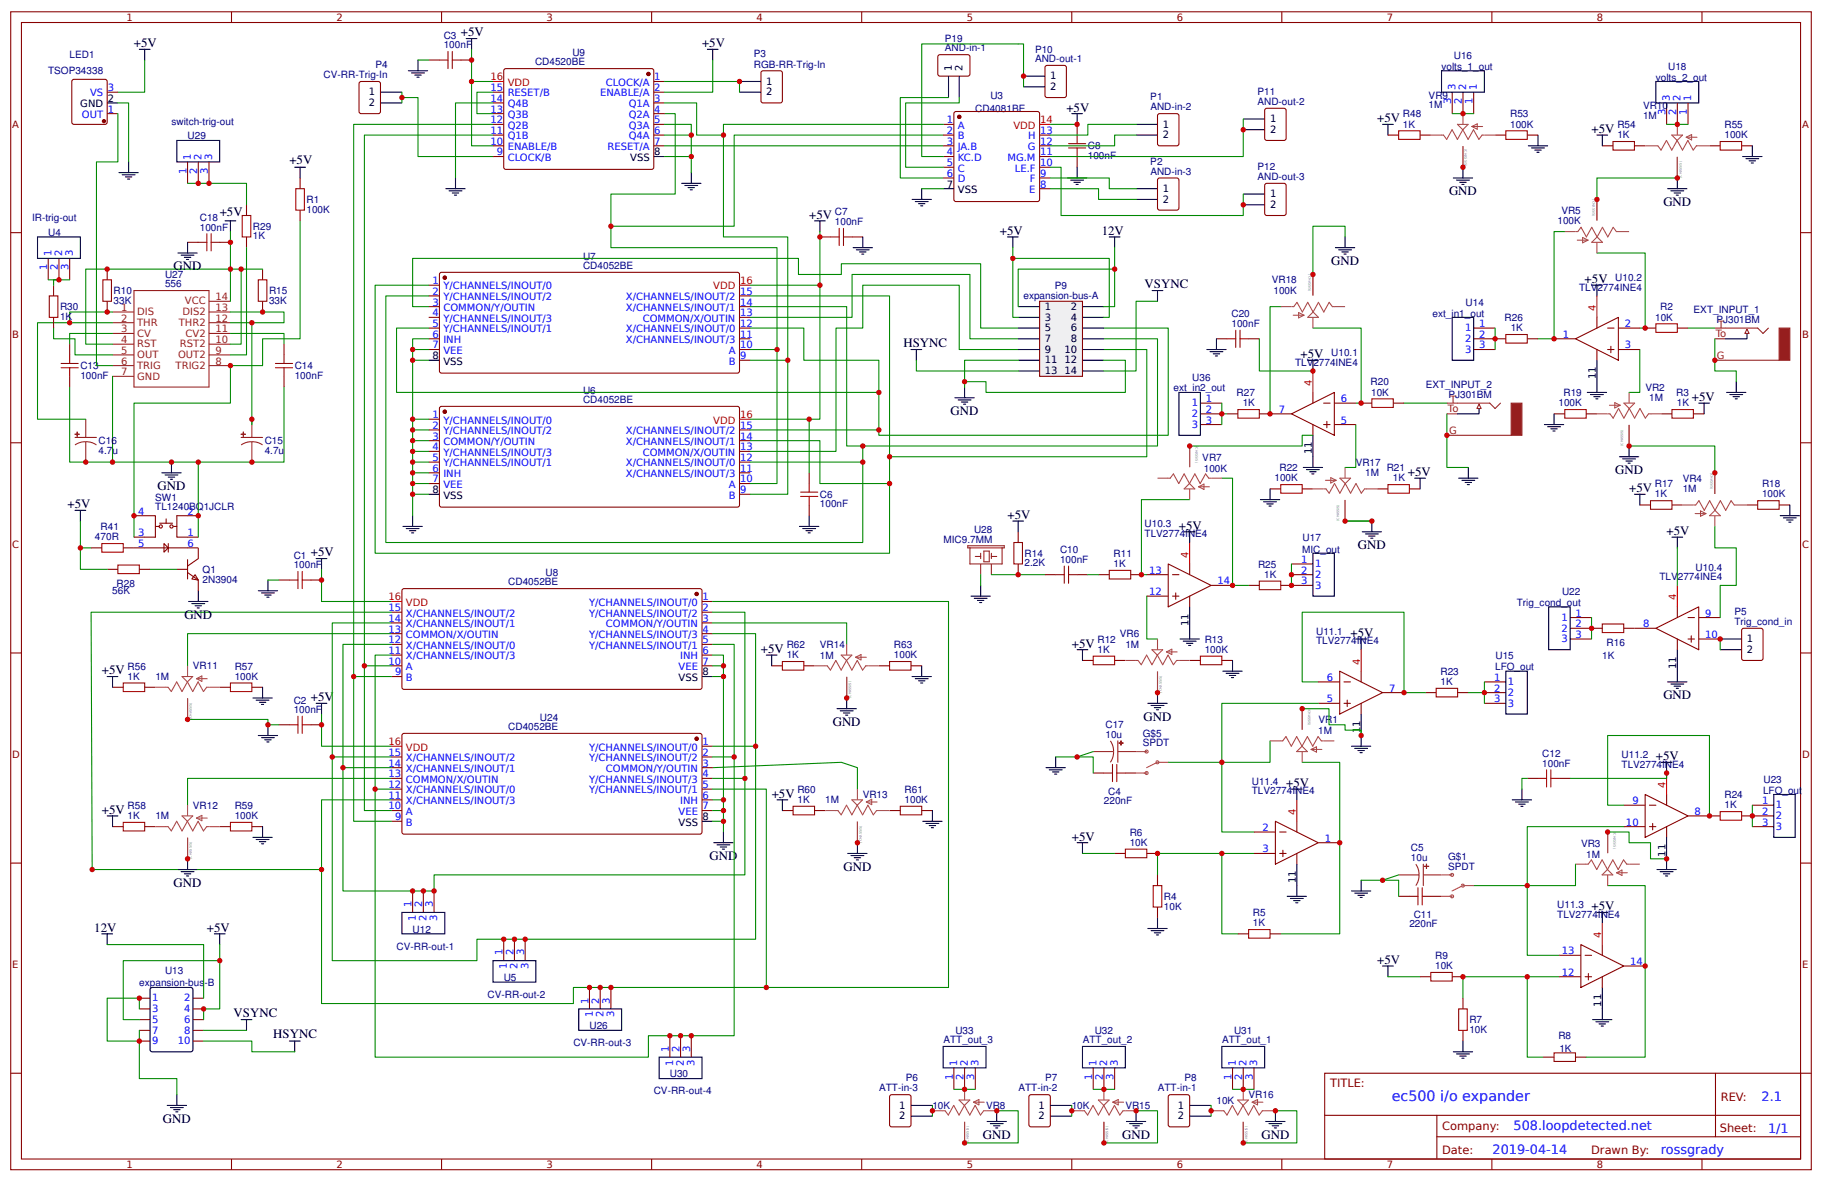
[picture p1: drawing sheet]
<svg xmlns="http://www.w3.org/2000/svg" width="450mm" height="291mm" viewBox="0 0 450 291" stroke-linecap="round" stroke-linejoin="round" font-family="sans-serif">
<defs><g id="words">
<text font-size="3.5" fill="#00f" x="343.6" y="271.6">ec500 i/o expander</text>
<g font-size="3.2">
<text x="33.1" y="11.6">+5V</text>
<text x="113.8" y="9">+5V</text>
<text x="173.3" y="11.6">+5V</text>
<text x="263.3" y="27.5">+5V</text>
<text x="340" y="30.2">+5V</text>
<text x="392.9" y="32.8">+5V</text>
<text x="71.4" y="40.4">+5V</text>
<text x="54.2" y="53.3">+5V</text>
<text x="199.8" y="54">+5V</text>
<text x="357.7" y="48.2">GND</text>
<text x="410.6" y="50.8">GND</text>
<text x="246.9" y="57.9">+5V</text>
<text x="272" y="57.9">12V</text>
<text x="328.6" y="65.4">GND</text>
<text x="42.9" y="66.7">GND</text>
<text x="282.6" y="71.2">VSYNC</text>
<text x="391.2" y="69.8">+5V</text>
<text x="223" y="85.7">HSYNC</text>
<text x="321.1" y="88.4">+5V</text>
<text x="417.7" y="99">+5V</text>
<text x="234.7" y="102.4">GND</text>
<text x="347.5" y="117.5">+5V</text>
<text x="398.7" y="116.9">GND</text>
<text x="16.7" y="125.4">+5V</text>
<text x="38.9" y="120.9">GND</text>
<text x="402.2" y="121.4">+5V</text>
<text x="248.7" y="128.1">+5V</text>
<text x="291" y="130.7">+5V</text>
<text x="76.7" y="137.3">+5V</text>
<text x="335.2" y="135.5">GND</text>
<text x="411.4" y="132">+5V</text>
<text x="45.5" y="152.7">GND</text>
<text x="187.9" y="161.1">+5V</text>
<text x="264.6" y="159.8">+5V</text>
<text x="333.4" y="157.2">+5V</text>
<text x="25.1" y="166.4">+5V</text>
<text x="76.7" y="173">+5V</text>
<text x="410.6" y="172.5">GND</text>
<text x="205.6" y="179.1">GND</text>
<text x="282.3" y="177.8">GND</text>
<text x="408.8" y="187.6">+5V</text>
<text x="190.5" y="196.8">+5V</text>
<text x="317.5" y="194.2">+5V</text>
<text x="25.1" y="200.8">+5V</text>
<text x="264.6" y="207.4">+5V</text>
<text x="175.2" y="212.2">GND</text>
<text x="208.2" y="214.8">GND</text>
<text x="42.9" y="218.8">GND</text>
<text x="392.9" y="224.6">+5V</text>
<text x="23.3" y="229.9">12V</text>
<text x="51.1" y="229.9">+5V</text>
<text x="340" y="237.9">+5V</text>
<text x="57.7" y="251.1">VSYNC</text>
<text x="67.5" y="256.1">HSYNC</text>
<text x="40.2" y="277">GND</text>
<text x="242.6" y="281">GND</text>
<text x="277" y="281">GND</text>
<text x="311.4" y="281">GND</text>
</g>
<g font-size="3.2" fill="#00f">
<text x="434.9" y="271.8">2.1</text>
<text x="373.7" y="279">508.loopdetected.net</text>
<text x="436.5" y="279.5">1/1</text>
<text x="368.5" y="284.8">2019-04-14</text>
<text x="410" y="284.8">rossgrady</text>
</g>
<g font-size="2.8" fill="#800">
<text x="328.3" y="268.3">TITLE:</text>
<text x="424.8" y="271.8">REV:</text>
<text x="356" y="278.9">Company:</text>
<text x="424.6" y="279.4">Sheet:</text>
<text x="356" y="284.7">Date:</text>
<text x="392.8" y="284.8">Drawn By:</text>
</g>
<g font-size="2.5" fill="#800">
<text x="31.2" y="5.2">1</text>
<text x="83.1" y="5.2">2</text>
<text x="134.9" y="5.2">3</text>
<text x="186.8" y="5.2">4</text>
<text x="238.7" y="5.2">5</text>
<text x="290.5" y="5.2">6</text>
<text x="342.4" y="5.2">7</text>
<text x="394.2" y="5.2">8</text>
<text x="3" y="31.5">A</text>
<text x="444.9" y="31.5">A</text>
<text x="3" y="83.3">B</text>
<text x="444.9" y="83.3">B</text>
<text x="3" y="135.2">C</text>
<text x="444.9" y="135.2">C</text>
<text x="3" y="187.1">D</text>
<text x="444.9" y="187.1">D</text>
<text x="3" y="238.9">E</text>
<text x="444.9" y="238.9">E</text>
<text x="31.2" y="288.3">1</text>
<text x="83.1" y="288.3">2</text>
<text x="134.9" y="288.3">3</text>
<text x="186.8" y="288.3">4</text>
<text x="238.7" y="288.3">5</text>
<text x="290.5" y="288.3">6</text>
<text x="342.4" y="288.3">7</text>
<text x="394.2" y="288.3">8</text>
</g>
<g font-size="2.5" fill="#000080">
<text x="109.5" y="11.9">100nF</text>
<text x="109.5" y="9.6">C3</text>
<text x="233.3" y="10.3">P19</text>
<text x="17.2" y="14.4">LED1</text>
<text x="92.7" y="16.8">P4</text>
<text x="132.1" y="16.1">CD4520BE</text>
<text x="141.3" y="13.7">U9</text>
<text x="186.1" y="14.2">P3</text>
<text x="186.1" y="16.7">RGB-RR-Trig-In</text>
<text x="233.3" y="12.7">AND-in-1</text>
<text x="255.5" y="15.3">AND-out-1</text>
<text x="255.5" y="13">P10</text>
<text x="355.9" y="17.3">volts_1_out</text>
<text x="358.9" y="14.6">U16</text>
<text x="411.8" y="17.2">U18</text>
<text x="11.9" y="18.3">TSOP34338</text>
<text x="79.9" y="19.3">CV-RR-Trig-In</text>
<text x="310.4" y="23.4">P11</text>
<text x="408.8" y="19.9">volts_2_out</text>
<text x="240.8" y="27.6">CD4081BE</text>
<text x="244.5" y="24.4">U3</text>
<text x="284" y="24.7">P1</text>
<text x="284" y="27.3">AND-in-2</text>
<text x="310.4" y="25.9">AND-out-2</text>
<text x="346.4" y="29">R48</text>
<text x="352.7" y="26.7">1M</text>
<text x="352.7" y="24.3">VR9</text>
<text x="372.8" y="29">R53</text>
<text x="405.6" y="29.4">1M</text>
<text x="405.6" y="26.9">VR10</text>
<text x="42.3" y="30.8">switch-trig-out</text>
<text x="46.3" y="34.3">U29</text>
<text x="346.4" y="31.5">1K</text>
<text x="372.8" y="31.5">100K</text>
<text x="399.3" y="34.1">1K</text>
<text x="399.3" y="31.6">R54</text>
<text x="425.7" y="34.1">100K</text>
<text x="425.7" y="31.6">R55</text>
<text x="268.6" y="39.2">100nF</text>
<text x="268.6" y="36.8">C8</text>
<text x="284" y="40.6">P2</text>
<text x="310.4" y="41.9">P12</text>
<text x="284" y="43.1">AND-in-3</text>
<text x="310.4" y="44.5">AND-out-3</text>
<text x="75.7" y="52.5">100K</text>
<text x="75.7" y="50">R1</text>
<text x="206.1" y="53.1">C7</text>
<text x="385.5" y="52.7">VR5</text>
<text x="7.9" y="54.6">IR-trig-out</text>
<text x="11.9" y="58.1">U4</text>
<text x="49.3" y="56.9">100nF</text>
<text x="49.3" y="54.5">C18</text>
<text x="62.4" y="59.1">1K</text>
<text x="62.4" y="56.6">R29</text>
<text x="206.1" y="55.6">100nF</text>
<text x="384.5" y="55.4">100K</text>
<text x="143.9" y="64.1">U7</text>
<text x="40.8" y="70.9">556</text>
<text x="40.8" y="68.6">U27</text>
<text x="143.9" y="66.4">CD4052BE</text>
<text x="260.4" y="71.2">P9</text>
<text x="314" y="69.9">VR18</text>
<text x="389.8" y="71.7">TLV2774INE4</text>
<text x="398.7" y="69.4">U10.2</text>
<text x="14.8" y="76.5">R30</text>
<text x="28" y="75">33K</text>
<text x="28" y="72.5">R10</text>
<text x="66.4" y="75">33K</text>
<text x="66.4" y="72.5">R15</text>
<text x="252.7" y="73.9">expansion-bus-A</text>
<text x="314.4" y="72.6">100K</text>
<text x="361.8" y="75.4">U14</text>
<text x="409.8" y="76.6">R2</text>
<text x="418.1" y="77.3">EXT_INPUT_1</text>
<text x="14.8" y="78.9">1K</text>
<text x="304" y="80.7">100nF</text>
<text x="304" y="78.3">C20</text>
<text x="353.7" y="78.1">ext_in1_out</text>
<text x="371.4" y="79.2">R26</text>
<text x="372.9" y="81.8">1K</text>
<text x="408.6" y="79.1">10K</text>
<text x="423.7" y="79.6">PJ301BM</text>
<text x="328.6" y="87.9">U10.1</text>
<text x="19.8" y="93.5">100nF</text>
<text x="19.8" y="91.1">C13</text>
<text x="72.8" y="93.5">100nF</text>
<text x="72.8" y="91.1">C14</text>
<text x="294.3" y="93.9">U36</text>
<text x="319.7" y="90.2">TLV2774INE4</text>
<text x="338.4" y="95.1">R20</text>
<text x="352" y="95.8">EXT_INPUT_2</text>
<text x="143.9" y="99.5">CD4052BE</text>
<text x="143.9" y="97.1">U6</text>
<text x="289.7" y="96.4">ext_in2_out</text>
<text x="305.3" y="97.8">R27</text>
<text x="306.8" y="100.3">1K</text>
<text x="338.5" y="97.6">10K</text>
<text x="357.6" y="98.2">PJ301BM</text>
<text x="384.7" y="100.3">100K</text>
<text x="386" y="97.8">R19</text>
<text x="406.2" y="96.4">VR2</text>
<text x="407.1" y="99">1M</text>
<text x="413.8" y="97.8">R3</text>
<text x="413.9" y="100.3">1K</text>
<text x="24.3" y="112">4.7u</text>
<text x="24.3" y="109.6">C16</text>
<text x="65.4" y="112">4.7u</text>
<text x="65.4" y="109.6">C15</text>
<text x="296.8" y="113.9">VR7</text>
<text x="297.2" y="116.5">100K</text>
<text x="314.6" y="118.8">100K</text>
<text x="315.9" y="116.3">R22</text>
<text x="334.7" y="114.9">VR17</text>
<text x="337" y="117.6">1M</text>
<text x="342.3" y="116.3">R21</text>
<text x="343.8" y="118.8">1K</text>
<text x="415.4" y="118.9">VR4</text>
<text x="38.3" y="125.9">TL1240BQ1JCLR</text>
<text x="38.3" y="123.6">SW1</text>
<text x="202.4" y="125.2">100nF</text>
<text x="202.4" y="122.8">C6</text>
<text x="408.5" y="122.8">1K</text>
<text x="408.5" y="120.3">R17</text>
<text x="415.4" y="121.5">1M</text>
<text x="435" y="122.8">100K</text>
<text x="435" y="120.3">R18</text>
<text x="24.8" y="130.8">R41</text>
<text x="240.5" y="131.5">U28</text>
<text x="282.6" y="130">U10.3</text>
<text x="23.4" y="133.3">470R</text>
<text x="72.5" y="137.9">C1</text>
<text x="232.9" y="133.9">MIC9.7MM</text>
<text x="252.9" y="137.4">R14</text>
<text x="261.7" y="136.4">C10</text>
<text x="274.9" y="137.5">R11</text>
<text x="282.6" y="132.6">TLV2774INE4</text>
<text x="321.5" y="136.4">MIC_out</text>
<text x="321.6" y="133.6">U17</text>
<text x="50" y="143.8">2N3904</text>
<text x="50" y="141.4">Q1</text>
<text x="72.5" y="140.2">100nF</text>
<text x="134.7" y="142.1">U8</text>
<text x="252.9" y="139.8">2.2K</text>
<text x="261.7" y="138.9">100nF</text>
<text x="274.9" y="140">1K</text>
<text x="310.6" y="140.1">R25</text>
<text x="312.1" y="142.6">1K</text>
<text x="409.7" y="143.1">TLV2774INE4</text>
<text x="418.6" y="140.8">U10.4</text>
<text x="27.7" y="146.7">56K</text>
<text x="28.8" y="144.9">R28</text>
<text x="125.5" y="144.5">CD4052BE</text>
<text x="374.5" y="149.6">Trig_cond_out</text>
<text x="385.6" y="146.8">U22</text>
<text x="428.2" y="151.7">P5</text>
<text x="428.2" y="154.3">Trig_cond_in</text>
<text x="194.2" y="159.9">R62</text>
<text x="202.4" y="159.9">VR14</text>
<text x="220.7" y="159.9">R63</text>
<text x="270.9" y="161.1">1K</text>
<text x="270.9" y="158.6">R12</text>
<text x="276.5" y="157.2">VR6</text>
<text x="277.8" y="159.9">1M</text>
<text x="297.4" y="161.1">100K</text>
<text x="297.4" y="158.6">R13</text>
<text x="324.9" y="159">TLV2774INE4</text>
<text x="324.9" y="156.7">U11.1</text>
<text x="396.6" y="159.4">R16</text>
<text x="31.5" y="167.7">1K</text>
<text x="31.5" y="165.2">R56</text>
<text x="38.4" y="167.8">1M</text>
<text x="47.6" y="165.2">VR11</text>
<text x="58" y="167.7">100K</text>
<text x="58" y="165.2">R57</text>
<text x="194.2" y="162.5">1K</text>
<text x="202.4" y="162.5">1M</text>
<text x="220.7" y="162.5">100K</text>
<text x="355.6" y="166.6">R23</text>
<text x="369.1" y="165.5">LFO_out</text>
<text x="369.2" y="162.7">U15</text>
<text x="395.6" y="162.6">1K</text>
<text x="72.5" y="173.7">C2</text>
<text x="355.6" y="169.1">1K</text>
<text x="72.5" y="175.9">100nF</text>
<text x="133.3" y="177.8">U24</text>
<text x="272.9" y="179.7">C17</text>
<text x="325.5" y="178.4">VR1</text>
<text x="125.5" y="180.2">CD4052BE</text>
<text x="272.9" y="182">10u</text>
<text x="282.1" y="184.1">SPDT</text>
<text x="282.1" y="181.8">G$5</text>
<text x="325.4" y="181.1">1M</text>
<text x="380.7" y="189.2">100nF</text>
<text x="380.7" y="186.7">C12</text>
<text x="400.3" y="189.4">TLV2774INE4</text>
<text x="400.3" y="187.1">U11.2</text>
<text x="196.9" y="195.7">R60</text>
<text x="213" y="196.9">VR13</text>
<text x="223.3" y="195.7">R61</text>
<text x="273.6" y="196.2">C4</text>
<text x="309" y="196.1">TLV2774INE4</text>
<text x="309" y="193.7">U11.4</text>
<text x="425.7" y="197">R24</text>
<text x="435.2" y="195.9">LFO_out</text>
<text x="435.3" y="193.1">U23</text>
<text x="31.5" y="202.1">1K</text>
<text x="31.5" y="199.6">R58</text>
<text x="38.4" y="202.2">1M</text>
<text x="47.6" y="199.6">VR12</text>
<text x="58" y="202.1">100K</text>
<text x="58" y="199.6">R59</text>
<text x="196.9" y="198.2">1K</text>
<text x="203.7" y="198.3">1M</text>
<text x="223.3" y="198.2">100K</text>
<text x="272.5" y="198.4">220nF</text>
<text x="425.7" y="199.5">1K</text>
<text x="278.9" y="208.8">10K</text>
<text x="278.9" y="206.2">R6</text>
<text x="390.3" y="209.1">VR3</text>
<text x="348.3" y="212.5">10u</text>
<text x="348.3" y="210.1">C5</text>
<text x="357.5" y="214.6">SPDT</text>
<text x="357.5" y="212.2">G$1</text>
<text x="391.6" y="211.8">1M</text>
<text x="287.3" y="224.4">10K</text>
<text x="287.3" y="222.1">R4</text>
<text x="309.3" y="226.1">R5</text>
<text x="349" y="226.6">C11</text>
<text x="384.4" y="226.5">TLV2774INE4</text>
<text x="384.4" y="224">U11.3</text>
<text x="101.9" y="230.1">U12</text>
<text x="309.3" y="228.6">1K</text>
<text x="347.9" y="228.8">220nF</text>
<text x="97.9" y="234.4">CV-RR-out-1</text>
<text x="354.3" y="239.2">10K</text>
<text x="354.3" y="236.7">R9</text>
<text x="34.4" y="243.2">expansion-bus-B</text>
<text x="40.8" y="240.4">U13</text>
<text x="124.4" y="242">U5</text>
<text x="120.4" y="246.3">CV-RR-out-2</text>
<text x="145.5" y="253.9">U26</text>
<text x="232.9" y="257.4">ATT_out_3</text>
<text x="235.9" y="255.1">U33</text>
<text x="267.3" y="257.4">ATT_out_2</text>
<text x="270.3" y="255.1">U32</text>
<text x="301.7" y="257.4">ATT_out_1</text>
<text x="304.6" y="255.1">U31</text>
<text x="362.7" y="254.9">10K</text>
<text x="362.7" y="252.5">R7</text>
<text x="384.7" y="256.5">R8</text>
<text x="141.6" y="258.2">CV-RR-out-3</text>
<text x="385" y="259.6">1K</text>
<text x="165.4" y="265.8">U30</text>
<text x="217" y="269.3">ATT-in-3</text>
<text x="223.6" y="266.8">P6</text>
<text x="251.4" y="269.3">ATT-in-2</text>
<text x="258" y="266.8">P7</text>
<text x="285.8" y="269.3">ATT-in-1</text>
<text x="292.4" y="266.8">P8</text>
<text x="161.4" y="270.1">CV-RR-out-4</text>
<text x="230.2" y="273.7">10K</text>
<text x="243.4" y="273.7">VR8</text>
<text x="264.6" y="273.7">10K</text>
<text x="277.8" y="273.7">VR15</text>
<text x="300.3" y="272.3">10K</text>
<text x="308.2" y="271">VR16</text>
</g>
<g font-size="2.5">
<text x="234.9" y="17.5" transform="rotate(-90 234.9 17.5)">1</text>
<text x="237.6" y="17.5" transform="rotate(-90 237.6 17.5)">2</text>
<text x="91" y="23.5">1</text>
<text x="189.2" y="20.9">1</text>
<text x="189.2" y="23.5">2</text>
<text x="259.3" y="19.6">1</text>
<text x="259.3" y="22.2">2</text>
<text x="19.8" y="26.5">GND</text>
<text x="26.6" y="25.1">2</text>
<text x="91" y="26.2">2</text>
<text x="287.1" y="31.5">1</text>
<text x="287.1" y="34.1">2</text>
<text x="313.5" y="30.2">1</text>
<text x="313.5" y="32.8">2</text>
<text x="155.6" y="39.7">VSS</text>
<text x="161.5" y="38.4">8</text>
<text x="233.8" y="46.3">7</text>
<text x="236.5" y="47.6">VSS</text>
<text x="287.1" y="47.4">1</text>
<text x="287.1" y="50">2</text>
<text x="313.5" y="48.7">1</text>
<text x="313.5" y="51.3">2</text>
<text x="258" y="76.5">1</text>
<text x="264.3" y="76.5">2</text>
<text x="258" y="79.1">3</text>
<text x="258" y="81.8">5</text>
<text x="264.3" y="79.1">4</text>
<text x="264.3" y="81.8">6</text>
<text x="106.8" y="88.6">8</text>
<text x="109.5" y="90">VSS</text>
<text x="258" y="84.4">7</text>
<text x="258" y="87">9</text>
<text x="258" y="89.7">11</text>
<text x="262.8" y="87">10</text>
<text x="262.8" y="89.7">12</text>
<text x="264.3" y="84.4">8</text>
<text x="258" y="92.3">13</text>
<text x="262.8" y="92.3">14</text>
<text x="394" y="93.6" transform="rotate(-90 394 93.6)">11</text>
<text x="323.8" y="112.2" transform="rotate(-90 323.8 112.2)">11</text>
<text x="106.8" y="121.7">8</text>
<text x="109.5" y="123">VSS</text>
<text x="293.4" y="154.5" transform="rotate(-90 293.4 154.5)">11</text>
<text x="431.3" y="158.5">1</text>
<text x="431.3" y="161.1">2</text>
<text x="173.4" y="166.7">8</text>
<text x="413.8" y="165.1" transform="rotate(-90 413.8 165.1)">11</text>
<text x="167.5" y="168">VSS</text>
<text x="335.8" y="180.9" transform="rotate(-90 335.8 180.9)">11</text>
<text x="167.5" y="203.7">VSS</text>
<text x="173.4" y="202.4">8</text>
<text x="411.2" y="211.4" transform="rotate(-90 411.2 211.4)">11</text>
<text x="319.9" y="218" transform="rotate(-90 319.9 218)">11</text>
<text x="395.3" y="248.4" transform="rotate(-90 395.3 248.4)">11</text>
<text x="222" y="273.6">1</text>
<text x="256.4" y="273.6">1</text>
<text x="290.8" y="273.6">1</text>
<text x="222" y="276.2">2</text>
<text x="256.4" y="276.2">2</text>
<text x="290.8" y="276.2">2</text>
</g>
<g font-size="2.5" fill="#00f">
<text x="22.2" y="23.8">VS</text>
<text x="26.6" y="22.5">3</text>
<text x="121.1" y="22.5">15</text>
<text x="125.3" y="23.8">RESET/B</text>
<text x="148.2" y="23.8">ENABLE/A</text>
<text x="149.6" y="21.2">CLOCK/A</text>
<text x="161.5" y="19.8">1</text>
<text x="161.5" y="22.5">2</text>
<text x="359.3" y="22.2" transform="rotate(-90 359.3 22.2)">3</text>
<text x="361.9" y="22.2" transform="rotate(-90 361.9 22.2)">2</text>
<text x="364.6" y="22.2" transform="rotate(-90 364.6 22.2)">1</text>
<text x="20.2" y="29.1">OUT</text>
<text x="26.6" y="27.8">1</text>
<text x="121.1" y="27.8">13</text>
<text x="121.1" y="25.1">14</text>
<text x="125.3" y="29.1">Q3B</text>
<text x="125.3" y="26.5">Q4B</text>
<text x="155.2" y="26.5">Q1A</text>
<text x="155.2" y="29.1">Q2A</text>
<text x="161.5" y="25.1">3</text>
<text x="161.5" y="27.8">4</text>
<text x="358.2" y="25.6" transform="rotate(-90 358.2 25.6)">3</text>
<text x="360.9" y="25.6" transform="rotate(-90 360.9 25.6)">2</text>
<text x="363.5" y="25.6" transform="rotate(-90 363.5 25.6)">1</text>
<text x="411.2" y="28.3" transform="rotate(-90 411.2 28.3)">3</text>
<text x="412.2" y="24.9" transform="rotate(-90 412.2 24.9)">3</text>
<text x="413.8" y="28.3" transform="rotate(-90 413.8 28.3)">2</text>
<text x="414.9" y="24.9" transform="rotate(-90 414.9 24.9)">2</text>
<text x="416.5" y="28.3" transform="rotate(-90 416.5 28.3)">1</text>
<text x="417.5" y="24.9" transform="rotate(-90 417.5 24.9)">1</text>
<text x="121.1" y="35.7">10</text>
<text x="121.1" y="33.1">11</text>
<text x="121.1" y="30.4">12</text>
<text x="125.3" y="34.4">Q1B</text>
<text x="125.3" y="31.8">Q2B</text>
<text x="155.2" y="31.8">Q3A</text>
<text x="155.2" y="34.4">Q4A</text>
<text x="161.5" y="30.4">5</text>
<text x="161.5" y="33.1">6</text>
<text x="161.5" y="35.7">7</text>
<text x="233.8" y="30.4">1</text>
<text x="233.8" y="33.1">2</text>
<text x="233.8" y="35.7">3</text>
<text x="236.5" y="31.8">A</text>
<text x="236.5" y="34.4">B</text>
<text x="253.8" y="34.4">H</text>
<text x="256.8" y="35.7">12</text>
<text x="256.8" y="33.1">13</text>
<text x="47.1" y="39.4" transform="rotate(-90 47.1 39.4)">1</text>
<text x="49.7" y="39.4" transform="rotate(-90 49.7 39.4)">2</text>
<text x="52.4" y="39.4" transform="rotate(-90 52.4 39.4)">3</text>
<text x="122.6" y="38.4">9</text>
<text x="125.3" y="39.7">CLOCK/B</text>
<text x="125.3" y="37">ENABLE/B</text>
<text x="150" y="37">RESET/A</text>
<text x="233.8" y="38.4">4</text>
<text x="233.8" y="41">5</text>
<text x="236.5" y="37">JA.B</text>
<text x="236.5" y="39.7">KC.D</text>
<text x="248.7" y="39.7">MG.M</text>
<text x="253.8" y="37">G</text>
<text x="256.8" y="41">10</text>
<text x="256.8" y="38.4">11</text>
<text x="46" y="42.8" transform="rotate(-90 46 42.8)">1</text>
<text x="48.7" y="42.8" transform="rotate(-90 48.7 42.8)">2</text>
<text x="51.3" y="42.8" transform="rotate(-90 51.3 42.8)">3</text>
<text x="233.8" y="43.7">6</text>
<text x="236.5" y="42.3">C</text>
<text x="236.5" y="45">D</text>
<text x="250.5" y="42.3">LE.F</text>
<text x="254.1" y="47.6">E</text>
<text x="254.2" y="45">F</text>
<text x="256.8" y="46.3">8</text>
<text x="256.8" y="43.7">9</text>
<text x="12.7" y="63.2" transform="rotate(-90 12.7 63.2)">1</text>
<text x="15.3" y="63.2" transform="rotate(-90 15.3 63.2)">2</text>
<text x="18" y="63.2" transform="rotate(-90 18 63.2)">3</text>
<text x="11.6" y="66.7" transform="rotate(-90 11.6 66.7)">1</text>
<text x="14.3" y="66.7" transform="rotate(-90 14.3 66.7)">2</text>
<text x="16.9" y="66.7" transform="rotate(-90 16.9 66.7)">3</text>
<text x="106.8" y="70.1">1</text>
<text x="109.5" y="71.4">Y/CHANNELS/INOUT/0</text>
<text x="106.8" y="72.8">2</text>
<text x="106.8" y="75.4">3</text>
<text x="109.5" y="74.1">Y/CHANNELS/INOUT/2</text>
<text x="109.5" y="76.7">COMMON/Y/OUTIN</text>
<text x="154.5" y="76.7">X/CHANNELS/INOUT/1</text>
<text x="154.5" y="74.1">X/CHANNELS/INOUT/2</text>
<text x="182.7" y="75.4">14</text>
<text x="182.7" y="72.8">15</text>
<text x="106.8" y="78.1">4</text>
<text x="106.8" y="80.7">5</text>
<text x="106.8" y="83.3">6</text>
<text x="109.5" y="79.4">Y/CHANNELS/INOUT/3</text>
<text x="109.5" y="82">Y/CHANNELS/INOUT/1</text>
<text x="154.5" y="82">X/CHANNELS/INOUT/0</text>
<text x="158.7" y="79.4">COMMON/X/OUTIN</text>
<text x="182.7" y="83.3">11</text>
<text x="182.7" y="80.7">12</text>
<text x="182.7" y="78.1">13</text>
<text x="361.7" y="81.8">1</text>
<text x="365.1" y="80.7">1</text>
<text x="365.1" y="83.3">2</text>
<text x="385.8" y="83.3">1</text>
<text x="401.1" y="80.7">2</text>
<text x="106.8" y="86">7</text>
<text x="109.5" y="84.7">INH</text>
<text x="109.5" y="87.3">VEE</text>
<text x="154.5" y="84.7">X/CHANNELS/INOUT/3</text>
<text x="179.9" y="90">B</text>
<text x="179.9" y="87.3">A</text>
<text x="182.7" y="88.6">9</text>
<text x="182.7" y="86">10</text>
<text x="361.7" y="84.4">2</text>
<text x="361.7" y="87">3</text>
<text x="365.1" y="86">3</text>
<text x="401.1" y="86">3</text>
<text x="294.2" y="100.3">1</text>
<text x="297.7" y="99.2">1</text>
<text x="297.7" y="101.9">2</text>
<text x="315.7" y="101.9">7</text>
<text x="331" y="99.2">6</text>
<text x="106.8" y="103.2">1</text>
<text x="106.8" y="105.8">2</text>
<text x="109.5" y="104.5">Y/CHANNELS/INOUT/0</text>
<text x="109.5" y="107.2">Y/CHANNELS/INOUT/2</text>
<text x="154.5" y="107.2">X/CHANNELS/INOUT/2</text>
<text x="182.7" y="105.8">15</text>
<text x="294.2" y="102.9">2</text>
<text x="294.2" y="105.6">3</text>
<text x="297.7" y="104.5">3</text>
<text x="331" y="104.5">5</text>
<text x="106.8" y="108.5">3</text>
<text x="106.8" y="111.1">4</text>
<text x="106.8" y="113.8">5</text>
<text x="109.5" y="109.8">COMMON/Y/OUTIN</text>
<text x="109.5" y="112.4">Y/CHANNELS/INOUT/3</text>
<text x="154.5" y="109.8">X/CHANNELS/INOUT/1</text>
<text x="158.7" y="112.4">COMMON/X/OUTIN</text>
<text x="182.7" y="113.8">12</text>
<text x="182.7" y="111.1">13</text>
<text x="182.7" y="108.5">14</text>
<text x="106.8" y="116.4">6</text>
<text x="106.8" y="119.1">7</text>
<text x="109.5" y="115.1">Y/CHANNELS/INOUT/1</text>
<text x="109.5" y="117.7">INH</text>
<text x="154.5" y="117.7">X/CHANNELS/INOUT/3</text>
<text x="154.5" y="115.1">X/CHANNELS/INOUT/0</text>
<text x="182.7" y="119.1">10</text>
<text x="182.7" y="116.4">11</text>
<text x="109.5" y="120.4">VEE</text>
<text x="179.9" y="123">B</text>
<text x="179.9" y="120.4">A</text>
<text x="182.7" y="121.7">9</text>
<text x="34.1" y="127">4</text>
<text x="46.3" y="127">2</text>
<text x="34.1" y="132.3">3</text>
<text x="34.1" y="134.9">5</text>
<text x="46.3" y="132.3">1</text>
<text x="46.3" y="134.9">6</text>
<text x="283.7" y="141.6">13</text>
<text x="321.2" y="138.9">1</text>
<text x="321.2" y="141.6">2</text>
<text x="324.6" y="140">1</text>
<text x="324.6" y="142.6">2</text>
<text x="145.4" y="149.5">Y/CHANNELS/INOUT/0</text>
<text x="173.4" y="148.2">1</text>
<text x="283.7" y="146.8">12</text>
<text x="300.6" y="144.2">14</text>
<text x="321.2" y="144.2">3</text>
<text x="324.6" y="145.3">3</text>
<text x="95.9" y="153.5">14</text>
<text x="95.9" y="150.8">15</text>
<text x="100.2" y="154.8">X/CHANNELS/INOUT/1</text>
<text x="100.2" y="152.1">X/CHANNELS/INOUT/2</text>
<text x="145.4" y="152.1">Y/CHANNELS/INOUT/2</text>
<text x="149.6" y="154.8">COMMON/Y/OUTIN</text>
<text x="173.4" y="150.8">2</text>
<text x="173.4" y="153.5">3</text>
<text x="385.5" y="153.2">1</text>
<text x="385.5" y="155.8">2</text>
<text x="388.9" y="152.1">1</text>
<text x="388.9" y="154.8">2</text>
<text x="405.6" y="154.8">8</text>
<text x="421" y="152.1">9</text>
<text x="95.9" y="161.4">11</text>
<text x="95.9" y="158.8">12</text>
<text x="95.9" y="156.1">13</text>
<text x="100.2" y="160.1">X/CHANNELS/INOUT/0</text>
<text x="100.2" y="157.4">COMMON/X/OUTIN</text>
<text x="145.4" y="157.4">Y/CHANNELS/INOUT/3</text>
<text x="145.4" y="160.1">Y/CHANNELS/INOUT/1</text>
<text x="173.4" y="156.1">4</text>
<text x="173.4" y="158.8">5</text>
<text x="173.4" y="161.4">6</text>
<text x="385.5" y="158.5">3</text>
<text x="388.9" y="157.4">3</text>
<text x="421" y="157.4">10</text>
<text x="95.9" y="164">10</text>
<text x="97.5" y="166.7">9</text>
<text x="100.2" y="165.4">A</text>
<text x="100.2" y="162.7">X/CHANNELS/INOUT/3</text>
<text x="167.5" y="165.4">VEE</text>
<text x="167.9" y="162.7">INH</text>
<text x="173.4" y="164">7</text>
<text x="100.2" y="168">B</text>
<text x="327.6" y="173.3">5</text>
<text x="327.6" y="168">6</text>
<text x="342.9" y="170.7">7</text>
<text x="368.8" y="168">1</text>
<text x="368.8" y="170.7">2</text>
<text x="368.8" y="173.3">3</text>
<text x="372.3" y="169.1">1</text>
<text x="372.3" y="171.7">2</text>
<text x="372.3" y="174.4">3</text>
<text x="145.4" y="185.2">Y/CHANNELS/INOUT/0</text>
<text x="173.4" y="183.9">1</text>
<text x="95.9" y="191.8">13</text>
<text x="95.9" y="189.2">14</text>
<text x="95.9" y="186.5">15</text>
<text x="100.2" y="190.5">X/CHANNELS/INOUT/1</text>
<text x="100.2" y="187.9">X/CHANNELS/INOUT/2</text>
<text x="145.4" y="187.9">Y/CHANNELS/INOUT/2</text>
<text x="149.6" y="190.5">COMMON/Y/OUTIN</text>
<text x="173.4" y="186.5">2</text>
<text x="173.4" y="189.2">3</text>
<text x="173.4" y="191.8">4</text>
<text x="95.9" y="197.1">11</text>
<text x="95.9" y="194.5">12</text>
<text x="100.2" y="195.8">X/CHANNELS/INOUT/0</text>
<text x="100.2" y="193.1">COMMON/X/OUTIN</text>
<text x="145.4" y="193.1">Y/CHANNELS/INOUT/3</text>
<text x="145.4" y="195.8">Y/CHANNELS/INOUT/1</text>
<text x="173.4" y="194.5">5</text>
<text x="173.4" y="197.1">6</text>
<text x="95.9" y="199.8">10</text>
<text x="97.5" y="202.4">9</text>
<text x="100.2" y="203.7">B</text>
<text x="100.2" y="201.1">A</text>
<text x="100.2" y="198.4">X/CHANNELS/INOUT/3</text>
<text x="167.5" y="201.1">VEE</text>
<text x="167.9" y="198.4">INH</text>
<text x="173.4" y="199.8">7</text>
<text x="401.4" y="203.7">10</text>
<text x="403" y="198.4">9</text>
<text x="418.3" y="201.1">8</text>
<text x="435" y="198.4">1</text>
<text x="435" y="201.1">2</text>
<text x="435" y="203.7">3</text>
<text x="438.4" y="199.5">1</text>
<text x="438.4" y="202.1">2</text>
<text x="311.7" y="205.1">2</text>
<text x="327" y="207.7">1</text>
<text x="438.4" y="204.8">3</text>
<text x="311.7" y="210.3">3</text>
<text x="101.6" y="223.8" transform="rotate(-90 101.6 223.8)">1</text>
<text x="102.7" y="227.3" transform="rotate(-90 102.7 227.3)">1</text>
<text x="104.2" y="223.8" transform="rotate(-90 104.2 223.8)">2</text>
<text x="105.3" y="227.3" transform="rotate(-90 105.3 227.3)">2</text>
<text x="106.9" y="223.8" transform="rotate(-90 106.9 223.8)">3</text>
<text x="107.9" y="227.3" transform="rotate(-90 107.9 227.3)">3</text>
<text x="124.1" y="235.7" transform="rotate(-90 124.1 235.7)">1</text>
<text x="125.1" y="239.2" transform="rotate(-90 125.1 239.2)">1</text>
<text x="126.7" y="235.7" transform="rotate(-90 126.7 235.7)">2</text>
<text x="127.8" y="239.2" transform="rotate(-90 127.8 239.2)">2</text>
<text x="129.4" y="235.7" transform="rotate(-90 129.4 235.7)">3</text>
<text x="130.4" y="239.2" transform="rotate(-90 130.4 239.2)">3</text>
<text x="385.5" y="235.5">13</text>
<text x="402.4" y="238.1">14</text>
<text x="385.5" y="240.8">12</text>
<text x="37.5" y="247.1">1</text>
<text x="37.5" y="249.8">3</text>
<text x="45.5" y="247.1">2</text>
<text x="45.5" y="249.8">4</text>
<text x="145.3" y="247.6" transform="rotate(-90 145.3 247.6)">1</text>
<text x="146.3" y="251.1" transform="rotate(-90 146.3 251.1)">1</text>
<text x="147.9" y="247.6" transform="rotate(-90 147.9 247.6)">2</text>
<text x="149" y="251.1" transform="rotate(-90 149 251.1)">2</text>
<text x="150.5" y="247.6" transform="rotate(-90 150.5 247.6)">3</text>
<text x="151.6" y="251.1" transform="rotate(-90 151.6 251.1)">3</text>
<text x="37.5" y="252.4">5</text>
<text x="37.5" y="255.1">7</text>
<text x="37.5" y="257.7">9</text>
<text x="43.9" y="257.7">10</text>
<text x="45.5" y="252.4">6</text>
<text x="45.5" y="255.1">8</text>
<text x="165.1" y="259.6" transform="rotate(-90 165.1 259.6)">1</text>
<text x="166.2" y="263" transform="rotate(-90 166.2 263)">1</text>
<text x="167.7" y="259.6" transform="rotate(-90 167.7 259.6)">2</text>
<text x="168.8" y="263" transform="rotate(-90 168.8 263)">2</text>
<text x="170.4" y="259.6" transform="rotate(-90 170.4 259.6)">3</text>
<text x="171.4" y="263" transform="rotate(-90 171.4 263)">3</text>
<text x="236.3" y="263" transform="rotate(-90 236.3 263)">1</text>
<text x="238.9" y="263" transform="rotate(-90 238.9 263)">2</text>
<text x="241.6" y="263" transform="rotate(-90 241.6 263)">3</text>
<text x="270.7" y="263" transform="rotate(-90 270.7 263)">1</text>
<text x="273.3" y="263" transform="rotate(-90 273.3 263)">2</text>
<text x="276" y="263" transform="rotate(-90 276 263)">3</text>
<text x="305.1" y="263" transform="rotate(-90 305.1 263)">1</text>
<text x="307.7" y="263" transform="rotate(-90 307.7 263)">2</text>
<text x="310.4" y="263" transform="rotate(-90 310.4 263)">3</text>
<text x="235.2" y="266.4" transform="rotate(-90 235.2 266.4)">1</text>
<text x="237.9" y="266.4" transform="rotate(-90 237.9 266.4)">2</text>
<text x="240.5" y="266.4" transform="rotate(-90 240.5 266.4)">3</text>
<text x="269.6" y="266.4" transform="rotate(-90 269.6 266.4)">1</text>
<text x="272.3" y="266.4" transform="rotate(-90 272.3 266.4)">2</text>
<text x="274.9" y="266.4" transform="rotate(-90 274.9 266.4)">3</text>
<text x="304" y="266.4" transform="rotate(-90 304 266.4)">1</text>
<text x="306.7" y="266.4" transform="rotate(-90 306.7 266.4)">2</text>
<text x="309.3" y="266.4" transform="rotate(-90 309.3 266.4)">3</text>
</g>
<g font-size="2.5" fill="#f00">
<text x="121.1" y="19.8">16</text>
<text x="125.3" y="21.2">VDD</text>
<text x="250.2" y="31.8">VDD</text>
<text x="256.8" y="30.4">14</text>
<text x="176.1" y="71.4">VDD</text>
<text x="182.7" y="70.1">16</text>
<text x="394" y="76.7" transform="rotate(-90 394 76.7)">4</text>
<text x="323.8" y="95.2" transform="rotate(-90 323.8 95.2)">4</text>
<text x="176.1" y="104.5">VDD</text>
<text x="182.7" y="103.2">16</text>
<text x="293.4" y="137.6" transform="rotate(-90 293.4 137.6)">4</text>
<text x="95.9" y="148.2">16</text>
<text x="100.2" y="149.5">VDD</text>
<text x="413.8" y="148.2" transform="rotate(-90 413.8 148.2)">4</text>
<text x="335.8" y="164" transform="rotate(-90 335.8 164)">4</text>
<text x="95.9" y="183.9">16</text>
<text x="100.2" y="185.2">VDD</text>
<text x="411.2" y="194.5" transform="rotate(-90 411.2 194.5)">4</text>
<text x="319.9" y="201.1" transform="rotate(-90 319.9 201.1)">4</text>
<text x="395.3" y="231.5" transform="rotate(-90 395.3 231.5)">4</text>
</g>
<g font-size="2.5" fill="#8d2323">
<text x="29.9" y="76.7">1</text>
<text x="33.9" y="77.8">DIS</text>
<text x="45" y="77.8">DIS2</text>
<text x="45.7" y="75.1">VCC</text>
<text x="53.2" y="76.7">13</text>
<text x="53.2" y="74.1">14</text>
<text x="29.9" y="82">3</text>
<text x="29.9" y="79.4">2</text>
<text x="33.9" y="83.1">CV</text>
<text x="33.9" y="80.4">THR</text>
<text x="44.1" y="80.4">THR2</text>
<text x="45.8" y="83.1">CV2</text>
<text x="53.2" y="82">11</text>
<text x="53.2" y="79.4">12</text>
<text x="423.6" y="83.1">To</text>
<text x="424.1" y="81">T</text>
<text x="29.9" y="90">6</text>
<text x="29.9" y="87.3">5</text>
<text x="29.9" y="84.7">4</text>
<text x="33.9" y="88.4">OUT</text>
<text x="33.9" y="85.7">RST</text>
<text x="44" y="88.4">OUT2</text>
<text x="44.4" y="85.7">RST2</text>
<text x="53.2" y="90">8</text>
<text x="53.2" y="87.3">9</text>
<text x="53.2" y="84.7">10</text>
<text x="423.9" y="88.6">G</text>
<text x="29.9" y="92.6">7</text>
<text x="33.9" y="93.7">GND</text>
<text x="33.9" y="91">TRIG</text>
<text x="43.4" y="91">TRIG2</text>
<text x="357.5" y="101.6">To</text>
<text x="358" y="99.5">T</text>
<text x="357.7" y="107.2">G</text>
</g>
<g font-size=".8" fill="#838383">
<text x="361.6" y="36.8" transform="rotate(90 361.6 36.8)">(CHASSIS)</text>
<text x="415.2" y="43.9" transform="rotate(-90 415.2 43.9)">(CHASSIS)</text>
<text x="393.1" y="49.2" transform="rotate(90 393.1 49.2)">(CHASSIS)</text>
<text x="323" y="67.7" transform="rotate(90 323 67.7)">(CHASSIS)</text>
<text x="295.2" y="110.1" transform="rotate(90 295.2 110.1)">(CHASSIS)</text>
<text x="400.7" y="110.1" transform="rotate(-90 400.7 110.1)">(CHASSIS)</text>
<text x="422.2" y="116.7" transform="rotate(90 422.2 116.7)">(CHASSIS)</text>
<text x="330.6" y="128.6" transform="rotate(-90 330.6 128.6)">(CHASSIS)</text>
<text x="210.1" y="172.2" transform="rotate(-90 210.1 172.2)">(CHASSIS)</text>
<text x="286.8" y="170.9" transform="rotate(-90 286.8 170.9)">(CHASSIS)</text>
<text x="47.4" y="177.5" transform="rotate(-90 47.4 177.5)">(CHASSIS)</text>
<text x="322.9" y="174.9" transform="rotate(90 322.9 174.9)">(CHASSIS)</text>
<text x="212.8" y="208" transform="rotate(-90 212.8 208)">(CHASSIS)</text>
<text x="398.4" y="205.3" transform="rotate(90 398.4 205.3)">(CHASSIS)</text>
<text x="47.4" y="211.9" transform="rotate(-90 47.4 211.9)">(CHASSIS)</text>
<text x="239.2" y="282" transform="rotate(-90 239.2 282)">(CHASSIS)</text>
<text x="273.6" y="282" transform="rotate(-90 273.6 282)">(CHASSIS)</text>
<text x="308" y="282" transform="rotate(-90 308 282)">(CHASSIS)</text>
</g>
</g></defs>
<g fill="none" stroke="#800" stroke-width=".26">
<path d="M2.6 2.9h444.5v285.8h-444.5zM5.3 5.6h439.2v280.4h-439.2zM18 19.7l7.9-.1 .5 .2 .1 10.4-.3 .4-7.9 .1-.5-.3-.1-10.3zM57.1 2.9v2.7M105.8 14.8h2.7M109 2.9v2.7M113.8 14.8h2.6M160.9 2.9v2.7M212.7 2.9v2.7M231.6 13.8l.4-.3 7.2 .1 .2 .4v4.5l-.5 .3-7.1-.1-.3-.4zM264.6 2.9v2.7M316.4 2.9v2.7"/>
<path d="M368.3 2.9v2.7M420.2 2.9v2.7M26.5 28h2.6M26.5 22.8h2.6M232.8 33.3h2.7M232.8 36h2.7M232.8 30.7h2.7M232.8 38.6h2.7M235.6 27.8l.4-.3h20.1l.5 .3v21.4l-.2 .5h-20.4l-.4-.2zM256.6 33.3h2.7M256.6 36h2.7M256.6 38.6h2.7"/>
<path d="M265.9 30.7v2.6M265.9 38.6v2.7M285.8 28.3l.5-.3h4.2l.5 .3v7.2l-.2 .4-4.5 .1-.5-.3zM342.6 33.3h2.7M350.6 33.3h2.6M358.5 22.8v5.2M361.2 22.8v5.2M363.8 22.8v5.2M369.1 33.3h2.6M377 33.3h2.7M395.6 36h2.6M403.5 36h2.6"/>
<path d="M411.4 25.4v5.3M414.1 25.4v5.3M416.7 25.4v5.3M422 36h2.7M429.9 36h2.7M2.6 57.4h2.7M202.4 58.5h2.7M210.3 58.5h2.7M232.8 41.3h2.7M232.8 43.9h2.7M256.6 41.3h2.7M256.6 43.9h2.7"/>
<path d="M256.6 46.6h2.7M285.8 44.2l.5-.3h4.2l.5 .3v7.1l-.2 .5-4.5 .1-.5-.3zM444.5 57.4h2.6M105.8 70.4h2.7M105.8 73h2.7M105.8 75.7h2.7M105.8 78.3h2.7M108.6 67.5l.4-.3 73.3 .1 .3 .4-.1 24.1-.5 .3-73.3-.1-.2-.5zM182.6 73h2.6M182.6 75.7h2.6M182.6 78.3h2.6M105.8 81h2.7"/>
<path d="M105.8 83.6h2.7M105.8 86.3h2.7M182.6 81h2.6M182.6 83.6h2.6M182.6 86.3h2.6M182.6 88.9h2.6M2.6 109.3h2.7M105.8 103.5h2.7M105.8 106.1h2.7M105.8 108.7h2.7M105.8 111.4h2.7M105.8 114h2.7"/>
<path d="M105.8 116.7h2.7M105.8 119.3h2.7M108.6 100.5l.4-.2h73.3l.3 .5-.1 24.1-.5 .2h-73.3l-.2-.5zM182.6 106.1h2.6M182.6 108.7h2.6M182.6 111.4h2.6M182.6 114h2.6M182.6 116.7h2.6M182.6 119.3h2.6M199.8 116.7v2.6M444.5 109.3h2.6M182.6 122h2.6"/>
<path d="M199.8 124.6v2.7M251.4 131.2v2.7M251.4 139.2v2.6M288.4 139.2l10.6 5.3-10.6 5.3zM293.7 139.2v2.6M258 141.8h2.6M265.9 141.8h2.7M271.2 141.8h2.6M279.1 141.8h2.7M283.1 141.8h5.3M283.1 147.1h5.3M289.5 141.8h1.5"/>
<path d="M289.5 147.1h1.5M290.2 146.3v1.6M293.7 147.1v2.7M299 144.5h5.3M2.6 161.1h2.7M27.8 169.6h2.6M35.7 169.6h2.7M54.2 169.6h2.7M62.2 169.6h2.6M190.5 164.3h2.6M198.4 164.3h2.7M217 164.3h2.6"/>
<path d="M224.9 164.3h2.6M267.2 163h2.7M275.2 163h2.6M293.7 163h2.6M301.6 163h2.7M325.4 168.3h5.3M325.4 173.6h5.3M330.7 165.6l10.6 5.3-10.6 5.3zM331.8 168.3h1.6M331.8 173.6h1.6M332.6 172.8v1.6M336 165.6v2.7"/>
<path d="M336 173.6v2.6M341.3 170.9h5.3M366.4 168.3h5.3M366.4 173.6h5.3M366.4 170.9h5.3M444.5 161.1h2.6M2.6 213h2.7M27.8 204h2.6M35.7 204h2.7M54.2 204h2.7M62.2 204h2.6M101.9 219.9v5.3"/>
<path d="M104.5 219.9v5.3M107.2 219.9v5.3M193.1 200h2.7M201.1 200h2.6M219.6 200h2.6M227.5 200h2.7M275.2 210.6h2.6M283.1 210.6h2.7M285.8 215.9v2.6M309.6 205.3h5.3M309.6 210.6h5.3M314.9 202.7l10.5 5.3-10.5 5.3z"/>
<path d="M315.9 205.3h1.6M315.9 210.6h1.6M316.7 209.8v1.6M320.1 202.7v2.6M320.1 210.6v2.7M325.4 208h5.3M444.5 213h2.6M285.8 223.8v2.7M305.6 230.5h2.6M313.5 230.5h2.7M2.6 264.8h2.7M327 264.8h117.5v21.2h-117.5z"/>
<path d="M327.1 275.2h117.3M354.7 275.2v10.6M423.5 264.9v15.6M444.5 264.8h2.6M57.1 286v2.7M109 286v2.7M160.9 286v2.7M212.7 286v2.7M264.6 286v2.7M316.4 286v2.7M354.7 280.5h89.7M368.3 286v2.7"/>
<path d="M420.2 286v2.7"/>
</g>
<g fill="none" stroke="#000" stroke-width=".26">
<path d="M34.4 12.2h2.6M35.7 12.2v2.6M100.8 17.5h4.8M101.6 18h3.2M102.4 18.5h1.6M102.9 19h.6M103.2 14.8v2.7M115.1 9.5h2.6M116.4 9.5v2.7M174.6 12.2h2.7M175.9 12.2v2.6M234.2 18.8v5.3"/>
<path d="M236.8 18.8v5.3M355.9 17.5h10.5v5.3h-10.5zM26.5 25.4h2.6M31.7 40v2.6M264.6 28h2.6M265.9 28v2.7M280.5 30.7h5.3M280.5 33.3h5.3M341.3 30.7h2.7M342.6 30.7v2.6M377.3 36h4.8M378.1 36.5h3.2"/>
<path d="M378.9 37h1.6M379.4 37.6h.5M379.7 33.3v2.7M394.2 33.3h2.7M395.6 33.3v2.7M408.8 20.1h10.6v5.3h-10.6zM430.2 38.6h4.8M431 39.2h3.2M431.8 39.7h1.6M432.6 36v2.6M29.4 42.6h4.7M30.2 43.1h3.1"/>
<path d="M31 43.7h1.5M31.5 44.2h.5M110.1 46.6h4.7M110.9 47.1h3.1M111.7 47.6h1.5M112.2 48.2h.5M112.4 43.9v2.7M168.3 45.2h4.7M169.1 45.8h3.1M169.9 46.3h1.5M170.4 46.8h.5M170.7 42.6v2.6"/>
<path d="M201.1 54.5h2.6M202.4 54.5v2.6M213 58.5v2.6M225.2 49.2h4.7M226 49.7h3.1M226.7 50.3h1.6M227.3 50.8h.5M227.5 46.6v2.6M232.8 46.6h2.7M263.5 43.9h4.8M264.3 44.4h3.2M265.1 45h1.6"/>
<path d="M265.6 45.5h.6M265.9 41.3v2.6M280.5 46.6h5.3M280.5 49.2h5.3M432.3 40.2h.6M210.6 61.1h4.8M211.4 61.6h3.2M212.2 62.2h1.6M212.7 62.7h.6M105.8 88.9h2.7M99.5 129.9h4.7M100.3 130.4h3.2"/>
<path d="M101.1 131h1.6M101.6 131.5h.5M101.9 127.3v2.6M105.8 122h2.7M197.4 129.9h4.7M198.2 130.4h3.1M199 131h1.6M199.5 131.5h.5M199.8 127.3v2.6M250 128.6h2.7M251.4 128.6v2.6M292.4 131.2h2.6"/>
<path d="M293.7 131.2v2.7M239.7 147.1h4.8M240.5 147.6h3.2M241.3 148.2h1.6M241.8 148.7h.6M242.1 144.5v2.6M291.3 157.7h4.8M292.1 158.2h3.2M292.9 158.7h1.6M293.4 159.3h.6M293.7 149.8v7.9M334.7 157.7h2.6"/>
<path d="M336 157.7v2.6M26.5 167h2.6M27.8 167v2.6M62.4 172.2h4.8M63.2 172.8h3.2M64 173.3h1.6M64.6 173.8h.5M64.8 169.6v2.6M189.2 161.7h2.6M190.5 161.7v2.6M225.2 167h4.7M226 167.5h3.1"/>
<path d="M226.7 168h1.6M227.3 168.5h.5M227.5 164.3v2.7M265.9 160.3h2.7M267.2 160.3v2.7M301.9 165.6h4.8M302.7 166.2h3.2M303.5 166.7h1.6M304 167.2h.5M304.3 163v2.6M336 176.2v7.9M371.7 165.6h5.3v10.6h-5.3z"/>
<path d="M191.8 197.4h2.7M193.1 197.4v2.6M258.2 189.4h4.8M259 190h3.2M259.8 190.5h1.6M260.3 191h.6M260.6 186.8v2.6M318.8 194.7h2.7M320.1 194.7v2.7M333.6 184.1h4.8M334.4 184.7h3.2M335.2 185.2h1.6"/>
<path d="M335.8 185.7h.5M26.5 201.3h2.6M27.8 201.3v2.7M62.4 206.6h4.8M63.2 207.2h3.2M64 207.7h1.6M64.6 208.2h.5M64.8 204v2.6M227.8 202.7h4.8M228.6 203.2h3.2M229.4 203.7h1.6M229.9 204.3h.6"/>
<path d="M230.2 200v2.7M265.9 208h2.7M267.2 208v2.6M320.1 213.3v7.9M99.2 225.2h10.6v5.3h-10.6zM283.4 229.1h4.7M284.2 229.7h3.1M285 230.2h1.5M285.5 230.7h.5M285.8 226.5v2.6M317.8 221.2h4.7M318.6 221.7h3.1"/>
<path d="M319.4 222.2h1.5M319.9 222.8h.5"/>
</g>
<g fill="none" stroke="#080" stroke-width=".26">
<path d="M35.7 14.8v8h-6.6M103.2 14.8h2.6M116.4 12.2v7.9h5.3M29.1 25.4h2.6v14.6M164 28h2.7v19.9h-15.9v7.9M164 25.4h8v7.9h6.6v25.2h15.9v30.4h-9.3M164 36h68.8M232.8 30.7h-54.2v2.6M232.8 33.3h-51.6v22.5h-30.4v5.3h41v25.2h-6.6M234.2 24.1h-12v19.8h10.6M236.8 24.1v1.3h-13.2v15.9h9.2M259.3 30.7h6.6"/>
<path d="M280.5 30.7h-11.9v2.6h-9.3M280.5 33.3h-5.3v2.7h-15.9M358.5 28h5.3M411.4 30.7h5.3M202.4 57.1v46.4h-17.2M227.5 46.6h5.3M259.3 43.9h14.5v2.7h6.7M259.3 46.6h11.9v2.6h9.3M105.8 75.7h-3.9v-11.9h95.2v3.9h10.6v-2.6h34.4v15.9h9.3M105.8 73h-10.6v60.9h117.8v-19.9M105.8 70.4h-13.2v66.1h127v-17.2M185.2 78.3h25.1v-10.6h29.1v15.9h12"/>
<path d="M185.2 75.7h23.8v34.4h76.8v-26.5h-13.3M185.2 73h34.4v39.7h63.5v-26.4h-10.6M185.2 70.4h17.2M105.8 88.9h-3.9v30.4M105.8 86.3h-3.9v2.6M105.8 83.6h-3.9v2.7M105.8 81h-7.9v15.8h119.1M185.2 81h13.2v7.9h18.6v18.5h71.4v-26.4h-15.9M191.8 86.3v33h-6.6M194.5 88.9v33.1h-9.3M251.4 86.3h-14.6v-15.9h-23.8v10.6h-6.6v30.4h-21.2M101.9 116.7h3.9"/>
<path d="M101.9 103.5h3.9M101.9 106.1h3.9M101.9 108.7h3.9M101.9 111.4h3.9M101.9 114h3.9M105.8 119.3h-3.9v2.7M185.2 108.7h17.2v10.6h17.2v-6.6M185.2 106.1h31.8M199.8 103.5v13.2M213 110.1v3.9h-27.8M301.6 118h2.7v26.5h3.9M105.8 122h-3.9v5.3"/>
<path d="M293.7 123.3h-11.9v18.5h1.3M96.6 156.4h-50.3v7.9M242.1 141.8v2.7M244.7 141.8h13.3M268.6 141.8h2.6M283.1 147.1v10.6h2.7M325.4 168.3h-3.9v-17.2h25.1v19.8M325.4 173.6h-23.8v14.5h11.9v-5.3M96.6 192.1h-50.3v6.6M175.9 189.4l31.8-1.3 4 1.3v5.3M288.4 188.1h13.2v17.2h8M321.5 188.1h9.2v42.4h-14.5"/>
<path d="M267.2 210.6h8M301.6 210.6h-15.8v5.3M309.6 210.6h-8v19.9h4"/>
</g>
<g fill="none" stroke="#8d2323" stroke-width=".26">
<path d="M238.9 134.7h9v.5h-9zM239.4 135.2v4h8v-4M240.8 137.3h1.3M242.1 136.5v1.3M242.1 139.2v2.6M242.9 136h1.3v2.6h-1.3zM244.7 137.3h1.4M244.7 136.5v1.3M244.7 139.2v2.6M269.9 185.5h5M274.1 182.8l.6 1.3 .2 1.4M274.9 185.5l-.2 1.4-.6 1.2"/>
<path d="M276 185.5h4.5M276 182.8v5.3"/>
</g>
<g fill="#8d2323" stroke="#8d2323" stroke-width=".26">
<path d="M276.7 182.8l.1 1.1z"/>
<path d="M276.2 183.4h1.1z"/>
</g>
<g fill="none" stroke="#a00000" stroke-width=".26">
<path d="M108.5 14.8h2.1M110.6 12.7v4.2M111.7 14.8h2.1M111.7 12.7v4.2M263.8 36.5h4.2M263.8 35.5h4.2M265.9 33.3v2.2M265.9 36.5v2.1M345.3 32.3h5.3v2.1h-5.3zM371.7 32.3h5.3v2.1h-5.3zM398.2 34.9h5.3v2.1h-5.3zM424.7 34.9h5.2v2.1h-5.2z"/>
<path d="M205.1 58.5h2.1M207.2 56.4v4.2M208.2 58.5h2.1M208.2 56.4v4.2M199.8 119.3v2.1M197.6 122.5h4.3M197.6 121.4h4.3M199.8 122.5v2.1M250.3 133.9h2.1v5.3h-2.1zM262.7 139.7v4.2M263.8 139.7v4.2M260.6 141.8h2.1"/>
<path d="M263.8 141.8h2.1M273.8 140.8h5.3v2.1h-5.3zM30.4 168.5h5.3v2.2h-5.3zM56.9 168.5h5.3v2.2h-5.3zM193.1 163.2h5.3v2.2h-5.3zM219.6 163.2h5.3v2.2h-5.3zM269.9 161.9h5.3v2.1h-5.3zM296.3 161.9h5.3v2.1h-5.3zM195.8 199h5.3v2.1h-5.3zM222.2 199h5.3v2.1h-5.3zM30.4 202.9h5.3v2.2h-5.3zM56.9 202.9h5.3v2.2h-5.3z"/>
<path d="M277.8 209.5h5.3v2.2h-5.3zM284.7 218.5h2.1v5.3h-2.1zM308.2 229.4h5.3v2.1h-5.3z"/>
</g>
<g fill="#800" stroke="#800" stroke-width=".26">
<circle cx="236.8" cy="28.8" r=".4"/>
<circle cx="109.8" cy="101.6" r=".4"/>
<circle cx="109.8" cy="68.5" r=".4"/>
<circle cx="25.7" cy="29.9" r=".4"/>
</g>
<path d="M256.6 30.7h2.7M182.6 70.4h2.6M182.6 103.5h2.6M293.7 133.9v5.3M336 160.3v5.3M320.1 197.4v5.3" fill="none" stroke="#f00" stroke-width=".26"/>
<path d="M256.6 74.3h10.6v18.6h-10.6z" fill="#efefef" stroke="#800" stroke-width=".26"/>
<g fill="none" stroke="#000" stroke-width=".26">
<path d="M252.7 18.8h5.3M43.7 34.7h10.5v5.3h-10.5zM93.9 22.8h5.3M93.9 25.4h5.3M161.4 38.6h2.6M182.6 20.1h5.3M182.6 22.8h5.3M252.7 21.4h5.3M306.9 29.4h5.3M306.9 32h5.3M9.3 58.5h10.5v5.3h-10.5zM46.3 59.8v2.6"/>
<path d="M55.6 54.5h2.6M56.9 54.5v2.6M72.8 41.3h2.6M74.1 41.3v2.6M248.7 58.5h2.7M250 58.5v2.6M273.8 58.5h2.7M275.2 58.5v2.6M306.9 47.9h5.3M306.9 50.5h5.3M332.1 58.5v2.6M358.8 43.9h4.7"/>
<path d="M359.6 44.4h3.1M360.4 45h1.5M360.9 45.5h.5M361.2 41.3v2.6M411.7 46.6h4.8M412.5 47.1h3.2M413.3 47.6h1.6M413.8 48.2h.5M414.1 43.9v2.7M43.9 62.4h4.8M44.7 63h3.2M45.5 63.5h1.6"/>
<path d="M46 64h.6M251.4 75.7h5.2M251.4 78.3h5.2M267.2 75.7h5.3M267.2 78.3h5.3M284.4 71.7h2.7M285.8 71.7v2.6M329.7 61.1h4.7M330.5 61.6h3.1M331.3 62.2h1.5M331.8 62.7h.5M358.5 78.3h5.3v10.6h-5.3z"/>
<path d="M392.9 70.4h2.7M394.2 70.4v2.6M224.9 86.3h2.6M226.2 86.3v2.6M235.7 98.2h4.8M236.5 98.7h3.2M237.3 99.2h1.6M237.9 99.7h.5M238.1 95.5v2.7M251.4 81h5.2M251.4 83.6h5.2M251.4 86.3h5.2"/>
<path d="M251.4 88.9h5.2M251.4 91.5h5.2M267.2 81h5.3M267.2 83.6h5.3M267.2 86.3h5.3M267.2 88.9h5.3M267.2 91.5h5.3M291 96.8h5.3v10.6h-5.3zM297.9 86.3h4.8M298.7 86.8h3.2M299.5 87.3h1.6M300 87.8h.6"/>
<path d="M300.3 83.6v2.7M322.8 88.9h2.6M324.1 88.9v2.6M391.8 96.8h4.8M392.6 97.4h3.2M393.4 97.9h1.6M394 98.4h.5M394.2 88.9v7.9M419.4 99.5h2.6M420.7 99.5v2.6M426.2 96.8h4.8M427 97.4h3.2"/>
<path d="M427.8 97.9h1.6M428.4 98.4h.5M428.6 94.2v2.6M431.3 82.3v1.3h-5.3M40 116.7h4.7M40.7 117.2h3.2M41.5 117.7h1.6M42.1 118.3h.5M42.3 114v2.7M321.7 115.4h4.8M322.5 115.9h3.2M323.3 116.4h1.6"/>
<path d="M323.8 116.9h.6M324.1 107.4v8M349.2 118h2.7M350.6 118v2.6M360.1 118h4.8M360.9 118.5h3.2M361.7 119.1h1.6M362.2 119.6h.5M362.5 115.4v2.6M365.1 100.8v1.3h-5.3M381.3 104.8h4.7M382.1 105.3h3.1"/>
<path d="M382.9 105.8h1.5M383.4 106.4h.5M383.6 102.1v2.7M399.8 112.7h4.7M400.6 113.2h3.2M401.4 113.8h1.6M401.9 114.3h.5M402.2 110.1v2.6M18.5 125.9h2.7M19.8 125.9v2.7M78.1 137.8h2.6M79.4 137.8v2.7"/>
<path d="M311.1 123.3h4.8M311.9 123.8h3.2M312.7 124.4h1.6M313.3 124.9h.5M313.5 120.6v2.7M324.1 136.5h5.3v10.6h-5.3zM336.3 131.2h4.7M337.1 131.8h3.2M337.9 132.3h1.6M338.4 132.8h.5M338.7 128.6v2.6M403.5 122h2.6"/>
<path d="M404.8 122v2.6M412.7 132.6h2.7M414.1 132.6v2.6M439.5 127.3h4.7M440.3 127.8h3.1M441.1 128.3h1.5M441.6 128.9h.5M441.9 124.6v2.7M46.6 148.4h4.7M47.4 149h3.1M48.2 149.5h1.5M48.7 150h.5"/>
<path d="M48.9 145.8v2.6M63.8 145.8h4.7M64.6 146.3h3.1M65.4 146.8h1.5M65.9 147.4h.5M66.1 143.1v2.7M382.3 149.8h5.3v10.5h-5.3zM424.7 157.7h5.2M66.1 178.9v2.6M78.1 173.6h2.6M79.4 173.6v2.6M173.3 167h2.6"/>
<path d="M206.6 174.9h4.8M207.4 175.4h3.2M208.2 175.9h1.6M208.8 176.5h.5M209 172.2v2.7M283.4 173.6h4.7M284.2 174.1h3.1M285 174.6h1.5M285.5 175.2h.5M285.8 170.9v2.7M411.7 168.3h4.8M412.5 168.8h3.2"/>
<path d="M413.3 169.3h1.6M413.8 169.9h.5M414.1 160.3v8M424.7 160.3h5.2M63.8 181.5h4.7M64.6 182h3.1M65.4 182.6h1.5M65.9 183.1h.5M373.3 197.4h4.8M374.1 197.9h3.2M374.9 198.4h1.6M375.4 199h.6"/>
<path d="M375.7 194.7v2.7M410.1 188.1h2.6M411.4 188.1v2.7M437.9 196.1h5.3v10.5h-5.3zM43.9 214.6h4.8M44.7 215.1h3.2M45.5 215.6h1.6M46 216.2h.6M46.3 211.9v2.7M173.3 202.7h2.6M176.2 208h4.8M177 208.5h3.2"/>
<path d="M177.8 209h1.6M178.3 209.5h.6M178.6 205.3v2.7M209.3 210.6h4.7M210.1 211.1h3.2M210.9 211.7h1.6M211.4 212.2h.5M211.7 208v2.6M333.6 219.9h4.8M336 217.2v2.7M409 214.6h4.8M409.8 215.1h3.2"/>
<path d="M410.6 215.6h1.6M411.2 216.2h.5M411.4 206.6v8M25.1 230.5h2.7M26.5 230.5v2.6M52.9 230.5h2.7M54.2 230.5v2.6M121.7 237.1h10.6v5.3h-10.6zM334.4 220.4h3.2M335.2 220.9h1.6M335.8 221.5h.5M341.3 238.4h2.7"/>
<path d="M342.6 238.4v2.6M394.2 225.2h2.7M395.6 225.2v2.6M37.3 243.8l9.8-.1 .5 .2v15.1l-.2 .5-9.8 .1-.5-.3-.1-15.1zM59.5 251.6h2.7M60.9 251.6v2.7M71.4 256.9h2.7M72.8 256.9v2.7M142.9 249h10.6v5.3h-10.6zM232.8 258.2h10.6v5.3h-10.6zM267.2 258.2h10.6v5.3h-10.6zM301.6 258.2h10.6v5.3h-10.6z"/>
<path d="M358.8 259.6h4.7M361.2 256.9v2.7M393.2 251.6h4.7M394 252.1h3.1M394.8 252.7h1.5M395.3 253.2h.5M395.6 243.7v7.9M41.3 272.8h4.7M42.1 273.3h3.1M42.9 273.8h1.5M43.4 274.4h.5M43.7 270.1v2.7"/>
<path d="M162.7 260.9h10.6v5.3h-10.6zM224.9 272.8h5.3M224.9 275.4h5.3M243.7 276.8h4.7M244.5 277.3h3.1M245.3 277.8h1.6M245.8 278.3h.5M246.1 274.1v2.7M259.3 272.8h5.3M259.3 275.4h5.3M278.1 276.8h4.7M278.9 277.3h3.1"/>
<path d="M279.7 277.8h1.6M280.2 278.3h.5M280.5 274.1v2.7M293.7 272.8h5.3M293.7 275.4h5.3M312.5 276.8h4.7M313.3 277.3h3.1M314.1 277.8h1.5M314.6 278.3h.5M314.9 274.1v2.7M359.6 260.1h3.1M360.4 260.6h1.5"/>
<path d="M360.9 261.1h.5"/>
</g>
<g fill="none" stroke="#080" stroke-width=".26">
<path d="M175.9 14.8v8h-11.9M29.1 28v12h-5.3v50.2h4M99.2 24.1h4v14.5h18.5M99.2 22.8v2.6M116.4 20.1v15.9h5.3M121.7 25.4h-9.3v18.5M121.7 33.3h-31.7v131h6.6M121.7 30.7h-34.4v136.3h9.3M121.7 22.8h-4v5.2h4M164 20.1h18.6v2.7M164 38.6h6.7v4M164 30.7h6.7v7.9"/>
<path d="M164 33.3h6.7M252.7 21.4v-10.6h-25.2v27.8h5.3M306.9 29.4v9.2h-47.6M46.3 45.2h14.6v5.3M56.9 57.1v17.2M74.1 54.5v29.1h-9.3v6.6h-7.9v9.3h-23.8v33.1M259.3 41.3h2.6v11.9h45v-5.3M332.1 58.5v-2.7h-8v11.9M386.3 57.1h-2.7v26.5h-3.9M414.1 43.9h-19.9v5.3M11.9 69.1h5.3M14.6 69.1h-1.4v1.3"/>
<path d="M17.2 79.6h-7.9v23.9h11.9M27.8 77h-10.6v2.6h10.6M56.9 77h13.2v2.6h-13.2M59.5 66.4v18.5h-2.6M60.9 61.1v26.5h-4M62.2 79.6v25.2M64.8 66.4h-43.6v18.5h6.6M250 61.1v17.2h1.4M250 63.8h23.8v14.5h-1.3M275.2 61.1v14.6h-2.7M275.2 66.4h-23.8v9.3M285.8 74.3h-5.3v17.2h-8"/>
<path d="M316.2 75.7h-2.7v26.4M394.2 62.4h11.9v18.6h-1.3M13.2 81v2.6h5.3v4h9.3M17.2 95.5v18.5h10.6M27.8 82.3h-10.6v2.6M27.8 92.9v21.1h42.3v-18.5M56.9 82.3h13.2v2.6M226.2 88.9v2.6h25.2M251.4 88.9h-13.3v6.6M272.5 88.9h5.3v7.9h-34.4v-2.6h-5.3M301.6 99.5v5.3M310.9 83.6v7.9h13.2"/>
<path d="M324.1 81h11.9v18.5h-1.3M346.6 99.5h10.6M369.1 81v5.3M404.8 86.3v10.5h-2.6M416.7 81h6.6M423.3 83.6v7.9h5.3v2.7M48.9 114v18.6M301.6 102.1h1.3M324.1 107.4h-2.6v2.7h-27.8M334.7 104.8v10.6h-2.6M357.2 102.1v13.3h5.3M402.2 110.1h21.1v6.6"/>
<path d="M19.8 128.6v11.9h6.7M19.8 135.2h2.7M318.8 139.2v5.3M332.1 128.6h6.6M414.1 135.2v9.3M423.3 129.9v5.3h5.3v9.3h-3.9v7.9M37 140.5h6.7M66.1 143.1h2.7M79.4 140.5v7.9h17.2M96.6 153.7h-14.6v83.4h35.7v-5.3h68.8v-75.4h-10.6M96.6 151.1h-74.1l.3 63.5M175.9 151.1h8v64.8h-76.7v4h-22.5v-60.9h11.9"/>
<path d="M175.9 148.4h58.3v95.3h-92.6v3.9h-62.2v-50.2h17.2M175.9 153.7h33.1v5.3M175.9 159h5.3v96.6h-21.1v5.3h-67.5v-99.2h4M392.9 152.4v5.3M424.7 157.7v2.6M46.3 177.5h19.8v1.4h2.7M79.4 176.2v7.9h17.2M87.3 167v35.7h9.3M90 164.3v35.7h6.6M175.9 161.7h2.7v43.6M175.9 164.3h2.7M175.9 167h2.7"/>
<path d="M321.5 174.9h6.6v4h4v1.3h3.9v1.3M346.6 170.9h5.3M362.5 170.9h3.9M366.4 168.3v5.3M82 186.8h14.6M84.7 189.4h11.9M92.6 194.7h4M175.9 194.7h13.3v49M175.9 197.4h2.7M175.9 192.1h8M175.9 186.8h5.3M175.9 184.1h10.6"/>
<path d="M265.9 186.8h4v4M269.9 185.5l-4 1.3h-5.3M377 192.1h-1.3v2.6M400.8 198.7h-3.9v-17.2h25.1v19.8M411.4 190.8v1.3h-23.8M432.6 198.7v5.3M22.5 214.6h56.9M175.9 200h2.7M175.9 202.7h2.7M341.3 217.2h4v4M345.3 215.9l-4 1.3h-5.3M363.8 218.5h13.2v17.2h8"/>
<path d="M396.9 218.5h9.2v42.4h-14.5M396.9 205.3h5.3v2.7h5.3v3.9h3.9M400.8 204h-23.8v14.5h11.9v-5.2M26.5 233.1h23.8v13.2M54.2 233.1v15.9h-3.9v2.6M54.2 237.1h-23.8v14.5h4M34.4 249v-2.7h-7.9v10.6h7.9M34.4 254.3v11.9h9.3v3.9M50.3 256.9h11.9v2.7h10.6M50.3 254.3h10.6M342.6 241h8M377 241h-15.8v5.3"/>
<path d="M385 241h-8v19.9h4M230.2 272.8v2.6M235.5 268.8h5.3M246.1 274.1h5.3v7.9h-13.3M264.6 272.8v2.6M269.9 268.8h5.3M280.5 274.1h5.3v7.9h-13.3M299 272.8v2.6M304.3 268.8h5.3M314.9 274.1h5.2v7.9h-13.2"/>
</g>
<g fill="#800" stroke="#800" stroke-width=".26">
<circle cx="172" cy="146.6" r=".4"/>
<circle cx="160.1" cy="18.3" r=".4"/>
<circle cx="172" cy="182.3" r=".4"/>
</g>
<g fill="none" stroke="#800" stroke-width=".26">
<path d="M124.6 17h36.5l.3 .5-.1 24-.4 .3-36.3-.1-.2-.4v-23.8zM187.9 17.7l.5-.2h4.2l.5 .2v7.2l-.2 .4-4.5 .1-.5-.3zM258 16.4l.5-.3h4.2l.5 .3 .1 7.1-.3 .5-4.5 .1-.5-.3zM46.3 40v5.2M48.9 40v5.2M51.6 40v5.2M88.9 20.2l4.5-.1 .5 .3v7.1l-.2 .5h-4.5l-.5-.2-.1-7.2zM121.7 22.8h2.7M121.7 25.4h2.7M121.7 28h2.7M121.7 30.7h2.7M121.7 33.3h2.7"/>
<path d="M121.7 36h2.7M121.7 38.6h2.7M161.4 20.1h2.6M161.4 22.8h2.6M161.4 25.4h2.6M161.4 28h2.6M161.4 30.7h2.6M161.4 33.3h2.6M161.4 36h2.6M312.3 27l.4-.3h4.3l.4 .3 .1 7.1-.3 .5-4.5 .1-.4-.3zM46.3 59.8h2.6M54.2 59.8h2.7"/>
<path d="M60.9 50.5v2.7M60.9 58.5v2.6M74.1 43.9v2.7M74.1 51.9v2.6M312.3 45.5l.4-.3h4.3l.4 .3 .1 7.2-.3 .4-4.5 .1-.4-.3zM11.9 63.8v5.3M13.2 70.4v2.6M13.2 78.3v2.7M14.6 63.8v5.3M17.2 63.8v5.3M26.5 66.4v2.7M26.5 74.3v2.7"/>
<path d="M64.8 66.4v2.7M64.8 74.3v2.7M394.2 78.3v2.7M17.2 84.9v2.7M17.2 92.9v2.6M70.1 84.9v2.7M70.1 92.9v2.6M296.3 99.5h5.3M300.3 83.6h2.6M308.2 83.6h2.7M324.1 96.8v2.7M326.8 99.5h1.5"/>
<path d="M329.4 99.5h5.3M336 99.5h2.7M344 99.5h2.6M363.8 81h5.3M363.8 83.6h7.9M363.8 86.3h5.3M377 83.6h2.7M383.6 83.6h5.3M388.9 83.6l10.6-5.3v10.6zM394.2 86.3v2.6M396.9 81h1.6M396.9 86.3h1.6"/>
<path d="M397.7 85.5v1.5M399.5 81h5.3M399.5 86.3h5.3M406.1 81h2.7M414.1 81h2.6M296.3 102.1h5.3M296.3 104.8h5.3M302.9 102.1h2.7M310.9 102.1h7.9M318.8 102.1l10.6-5.3v10.6zM324.1 104.8v2.6M326.8 104.8h1.5"/>
<path d="M327.6 104v1.6M329.4 104.8h5.3M383.6 102.1h2.7M391.6 102.1h2.6M410.1 102.1h2.6M418 102.1h2.7M22.5 135.2h2.6M30.4 135.2h18.5v2.6l-2.6 1.9M33.1 127.3h5.3v5.3h-5.3M38.5 129.9h.8M39.4 129.1h3.2M40.5 134.1l1 1.1-1 1.1z"/>
<path d="M41 128.1v1M41.5 134.1v2.2M42.9 129.9h.8M46.3 138.1v4.8M48.9 127.3h-5.2v5.3h5.2M313.5 120.6h2.7M318.8 139.2h5.3M321.5 120.6h2.6M340 120.6h2.6M347.9 120.6h2.7M404.8 124.6h2.7M412.7 124.6h2.7"/>
<path d="M431.3 124.6h2.6M439.2 124.6h2.7M26.5 140.5h2.6M34.4 140.5h2.6M43.7 140.5h2.6M46.3 141.3l2.6 1.8v2.7M48.2 141.8l.7 1.3-1.5-.2zM68.8 143.1h2.6M76.7 143.1h2.7M96.6 151.1h2.6M96.6 153.7h2.6M96.6 156.4h2.6"/>
<path d="M96.6 159h2.6M99.5 145.3h73.5l.3 .5-.1 24.1-.4 .2h-73.3l-.3-.5v-23.8zM173.3 148.4h2.6M173.3 151.1h2.6M173.3 153.7h2.6M173.3 156.4h2.6M173.3 159h2.6M308.2 144.5h2.7M316.2 144.5h7.9M318.8 141.8h5.3M387.6 152.4h5.3M387.6 157.7h5.3"/>
<path d="M387.6 155h8M400.8 155h8M408.8 155l10.6-5.2v10.5zM414.1 149.8v2.6M414.1 157.7v2.6M416.7 152.4h1.6M416.7 157.7h1.6M417.5 156.9v1.6M419.4 152.4h5.3M419.4 157.7h5.3M430.2 155.1l4.5-.1 .5 .3v7.2l-.2 .4-4.5 .1-.5-.3-.1-7.1zM68.8 178.9h2.6"/>
<path d="M76.7 178.9h2.7M96.6 161.7h2.6M96.6 164.3h2.6M96.6 167h2.6M173.3 161.7h2.6M173.3 164.3h2.6M351.9 170.9h2.6M359.8 170.9h2.7M96.6 186.8h2.6M96.6 189.4h2.6M96.6 192.1h2.6M96.6 194.7h2.6"/>
<path d="M96.6 197.4h2.6M99.5 181h73.5l.3 .5-.1 24.1-.4 .2h-73.3l-.3-.5v-23.8zM173.3 184.1h2.6M173.3 186.8h2.6M173.3 189.4h2.6M173.3 192.1h2.6M173.3 194.7h2.6M173.3 197.4h2.6M269.9 190.8h2.6M277.8 190.8h2.7M377 192.1h2.7M385 192.1h2.6"/>
<path d="M400.8 198.7h5.3M406.1 196.1l10.6 5.2-10.6 5.3zM407.2 198.7h1.6M411.4 196.1v2.6M432.6 198.7h5.3M96.6 200h2.6M96.6 202.7h2.6M173.3 200h2.6M400.8 204h5.3M407.2 204h1.6M408 203.2v1.6M411.4 204v2.6"/>
<path d="M416.7 201.3h8M429.9 201.3h8M432.6 204h5.3M124.4 231.8v5.3M127 231.8v5.3M129.6 231.8v5.3M345.3 221.2h2.6M353.2 221.2h2.7M385 235.7h5.3M390.3 233.1l10.5 5.3-10.5 5.3zM391.3 235.7h1.6M395.6 233.1v2.6"/>
<path d="M400.8 238.4h5.3M34.4 246.3h2.6M34.4 249h2.6M34.4 251.6h2.6M34.4 254.3h2.6M34.4 256.9h2.6M47.6 246.3h2.7M47.6 249h2.7M47.6 251.6h2.7M47.6 254.3h2.7M47.6 256.9h2.7M145.5 243.7v5.3"/>
<path d="M148.2 243.7v5.3M150.8 243.7v5.3M165.4 255.6v5.3M168 255.6v5.3M170.7 255.6v5.3M350.6 241h2.6M358.5 241h2.7M361.2 246.3v2.7M361.2 254.3v2.6M385 241h5.3M391.3 241h1.6M392.1 240.2v1.6"/>
<path d="M395.6 241v2.7M219.7 270.4l.4-.3h4.3l.4 .3 .1 7.1-.3 .5-4.5 .1-.4-.3zM235.5 263.5v5.3M238.1 263.5v5.3M240.8 263.5v5.3M254.3 270.2l4.5-.1 .4 .3 .1 7.1-.3 .5-4.5 .1-.4-.3-.1-7.1zM269.9 263.5v5.3M272.5 263.5v5.3M275.2 263.5v5.3M288.7 270.2l4.5-.1 .4 .3 .1 7.1-.3 .5-4.5 .1-.4-.3-.1-7.1zM304.3 263.5v5.3M306.9 263.5v5.3"/>
<path d="M309.6 263.5v5.3M381 260.9h2.6M388.9 260.9h2.7"/>
<circle cx="39.7" cy="129.9" r=".4"/>
<circle cx="42.3" cy="129.9" r=".4"/>
</g>
<path d="M121.7 20.1h2.7M394.2 73v5.3M324.1 91.5v5.3M96.6 148.4h2.6M414.1 144.5v5.3M96.6 184.1h2.6M411.4 190.8v5.3M395.6 227.8v5.3" fill="none" stroke="#f00" stroke-width=".26"/>
<g fill="none" stroke="#a54b4b" stroke-width=".26">
<path d="M359.8 30.7h2.6l-1.3 1.3zM361.1 32l-1.3 2.4-1.3-2.4-1.4 2.4-.7-1.1h-3.2M361.1 32l1.3 2.4 1.4-2.4 1.3 2.4 .8-1.1h.5M361.2 28v2.7M361.2 36.1v5.2M363.4 31.2h2.6M363.4 31.2l1.3-.6v1.3zM366.5 33.3h2.6M412.7 33.3h2.7l-1.4 1.4zM414 34.7l-1.3 2.3-1.3-2.3-1.3 2.3-.8-1h-3.2M414 34.7l1.4 2.3 1.3-2.3 1.3 2.3 .8-1h.5M414.1 30.7v2.6"/>
<path d="M414.1 38.7v5.2M416.3 33.9h2.6M416.3 33.9l1.3-.7v1.3zM419.4 36h2.6M386.3 57.1h2.6M389 57.1h.5l.8-1 1.3 2.4 1.3-2.4 1.4 2.4M389.4 59.3h2.6M390.7 58.6l1.3 .7-1.3 .6zM394.2 49.2v5.2M394.2 59.8v2.6M394.3 58.5l1.3 1.3h-2.7zM402.2 57.1h-3.2l-.8-1-1.3 2.4-1.3-2.4-1.3 2.4"/>
<path d="M316.2 75.7h2.6M318.9 75.7h.5l.8-1.1 1.3 2.4 1.3-2.4 1.4 2.4M319.3 77.8h2.6M320.6 77.1l1.3 .7-1.3 .6zM324.1 67.7v5.2M324.1 78.4v2.6M324.2 77l1.3 1.3h-2.7zM332.1 75.7h-3.2l-.8-1.1-1.3 2.4-1.3-2.4-1.3 2.4M398.6 99.4l1.4 .6-1.4 .7zM400.9 99.5h2.6l-1.3 1.3zM402.2 96.8v2.6M285.8 118h3.1l.8-1.1 1.3 2.4 1.3-2.4 1.3 2.4"/>
<path d="M293.7 110.1v5.2M298.9 118h-.5l-.8-1.1-1.3 2.4-1.3-2.4-1.4 2.4M299 118h2.6M327.2 118.5h2.6M328.5 117.9l1.3 .6-1.3 .7zM330.8 118h2.6l-1.3 1.3zM332.1 115.4v2.6M332.1 119.3l-1.3 2.4-1.4-2.4-1.3 2.4-.8-1.1h-.5M332.1 119.3l1.3 2.4 1.3-2.4 1.4 2.4 .8-1.1h3.1M394.2 102.1h2.6M397.3 100h2.7M402.2 104.9v5.2"/>
<path d="M402.2 100.8l-1.3 2.4-1.3-2.4-1.4 2.4-.8-1.1h-.5M402.2 100.8l1.3 2.4 1.4-2.4 1.3 2.4 .8-1.1h3.1M423.3 116.7v5.2M292.3 120.6l1.3-1.3 1.4 1.3zM293.7 120.7v2.6M295.9 120.1h2.6M295.9 120.1l1.3-.6v1.3zM324.1 120.6h2.6M332.1 123.4v5.2M415.4 124.6h2.6M418.1 124.6h.5l.8-1 1.3 2.3 1.4-2.3 1.3 2.3M418.5 126.7h2.6"/>
<path d="M419.8 126.1l1.3 .6-1.3 .7zM423.3 127.3v2.6M423.4 125.9l1.3 1.4h-2.6zM431.3 124.6h-3.2l-.8-1-1.3 2.3-1.3-2.3-1.3 2.3M209 159v2.6M285.8 157.7v2.6M44.9 167h2.7l-1.3 1.3zM46.3 168.3l-1.4 2.4-1.3-2.4-1.3 2.4-.8-1.1h-3.1M46.3 168.3l1.3 2.4 1.3-2.4 1.3 2.4 .8-1.1h.6M46.3 164.3v2.6M46.3 172.3v5.2M48.5 167.5l1.3-.7v1.3z"/>
<path d="M48.5 167.5h2.7M51.6 169.6h2.6M207.7 161.7h2.6l-1.3 1.3zM209 163l-1.3 2.4-1.4-2.4-1.3 2.4-.8-1.1h-3.1M209 163l1.3 2.4 1.3-2.4 1.3 2.4 .8-1.1h.6M209 167v5.2M211.2 162.2h2.7M211.2 162.2l1.4-.7v1.4zM214.4 164.3h2.6M284.4 160.3h2.6l-1.3 1.4zM285.7 161.7l-1.3 2.3-1.3-2.3-1.4 2.3-.8-1h-3.1M285.7 161.7l1.3 2.3 1.4-2.3 1.3 2.3 .8-1h.5"/>
<path d="M285.8 165.7v5.2M288 160.9h2.6M288 160.9l1.3-.7v1.3zM291.1 163h2.6M321.5 174.9v5.2M46.3 198.7v2.6M210.3 197.4h2.6l-1.3 1.3zM211.6 198.7l-1.3 2.4-1.3-2.4-1.3 2.4-.8-1.1h-3.2M211.6 198.7l1.3 2.4 1.4-2.4 1.3 2.4 .8-1.1h.5M211.7 194.7v2.6M213.9 197.9h2.6M213.9 197.9l1.3-.7v1.4z"/>
<path d="M280.5 185.5h2.6M280.5 190.8h2.6M282.7 190.6l.5-.2 .2 .4-.4 .3-.3-.3M282.7 185.3l.5-.2 .2 .4-.4 .3-.3-.3M285.4 188l.4-.2 .3 .4-.4 .3-.4-.4M285.7 188.1l-2.6 1.3M285.8 188.1h2.6M313.5 182.8h3.2l.8-1 1.3 2.3 1.3-2.3 1.3 2.3M321.4 184.1l1.3 1.4h-2.6zM321.5 185.5v2.6M323.7 184.9h2.6M323.7 184.9l1.3-.6v1.3z"/>
<path d="M326.7 182.8h-.5l-.8-1-1.3 2.3-1.4-2.3-1.3 2.3M326.8 182.8h2.6M44.9 201.3h2.7l-1.3 1.4zM46.3 202.7l-1.4 2.4-1.3-2.4-1.3 2.4-.8-1.1h-3.1M46.3 202.7l1.3 2.4 1.3-2.4 1.3 2.4 .8-1.1h.6M46.3 206.7v5.2M48.5 201.9h2.7M48.5 201.9l1.3-.7v1.3zM51.6 204h2.6M211.7 202.8v5.2M217 200h2.6M355.9 215.9h2.6"/>
<path d="M358.1 215.8l.5-.3 .2 .5-.4 .3-.3-.4M360.8 218.4l.4-.2 .3 .4-.4 .3-.4-.4M361.1 218.5l-2.6 1.4M361.2 218.5h2.6M388.9 213.3h3.2l.8-1.1 1.3 2.4 1.3-2.4 1.3 2.4M395.5 215.9l1.3-1.3 1.4 1.3zM396.9 205.3v5.2M396.9 215.9v2.6M399.1 215.4h2.6M399.1 215.4l1.3-.7v1.3zM402.1 213.3h-.5l-.8-1.1-1.3 2.4-1.3-2.4-1.4 2.4M402.2 213.3h2.6"/>
<path d="M355.9 221.2h2.6M358.1 221.1l.5-.3 .2 .5-.4 .3-.3-.4M236.8 271.5h2.6l-1.3 1.3zM238.1 272.8l-1.3 2.4-1.4-2.4-1.3 2.4-.8-1.1h-3.1M238.1 272.8l1.3 2.4 1.3-2.4 1.4 2.4 .7-1.1h.6M238.1 268.8v2.6M238.1 276.8v5.2M240.3 272h2.7M240.3 272l1.4-.7v1.4zM243.5 274.1h2.6M271.2 271.5h2.6l-1.3 1.3zM272.5 272.8l-1.3 2.4-1.4-2.4-1.3 2.4-.8-1.1h-3.1"/>
<path d="M272.5 272.8l1.3 2.4 1.3-2.4 1.3 2.4 .8-1.1h.6M272.5 268.8v2.6M272.5 276.8v5.2M274.7 272h2.7M274.7 272l1.4-.7v1.4zM277.9 274.1h2.6M305.6 271.5h2.6l-1.3 1.3zM306.9 272.8l-1.3 2.4-1.4-2.4-1.3 2.4-.8-1.1h-3.1M306.9 272.8l1.3 2.4 1.3-2.4 1.3 2.4 .8-1.1h.6M306.9 268.8v2.6M306.9 276.8v5.2M309.1 272h2.7"/>
<path d="M309.1 272l1.3-.7v1.4zM312.2 274.1h2.7"/>
</g>
<g fill="none" stroke="#a00000" stroke-width=".26">
<path d="M48.9 59.8h2.2M51.1 57.7v4.2M52.1 59.8h2.1M52.1 57.7v4.2M59.8 53.2h2.1v5.3h-2.1zM73 46.6h2.1v5.3h-2.1zM12.2 73h2.1v5.3h-2.1zM25.4 69.1h2.1v5.2h-2.1zM63.8 69.1h2.1v5.2h-2.1zM408.8 79.9h5.3v2.1h-5.3zM15.1 90.8h4.2M15.1 89.7h4.2"/>
<path d="M17.2 87.6v2.1M17.2 90.8v2.1M68 90.8h4.2M68 89.7h4.2M70.1 87.6v2.1M70.1 90.8v2.1M302.9 83.6h2.2M305.1 81.5v4.2M306.1 83.6h2.1M306.1 81.5v4.2M338.7 98.4h5.3v2.1h-5.3zM371.7 82.5h5.3v2.2h-5.3z"/>
<path d="M305.6 101.1h5.3v2.1h-5.3zM316.2 119.6h5.3v2.1h-5.3zM342.6 119.6h5.3v2.1h-5.3zM386.3 101.1h5.3v2.1h-5.3zM412.7 101.1h5.3v2.1h-5.3zM25.1 134.1h5.3v2.2h-5.3zM29.1 139.4h5.3v2.2h-5.3zM407.5 123.6h5.2v2.1h-5.2zM433.9 123.6h5.3v2.1h-5.3zM71.4 143.1h2.2M73.6 141v4.3M74.6 143.1h2.1"/>
<path d="M74.6 141v4.3M310.9 143.4h5.3v2.1h-5.3zM395.6 154h5.2v2.1h-5.2zM71.4 178.9h2.2M73.6 176.7v4.3M74.6 176.7v4.3M74.6 178.9h2.1M354.5 169.9h5.3v2.1h-5.3zM272.5 190.8h2.1M274.6 188.6v4.3M275.7 188.6v4.3M275.7 190.8h2.1"/>
<path d="M379.7 192.1h2.1M381.8 190v4.2M382.9 192.1h2.1M382.9 190v4.2M350 219.1v4.2M351.1 219.1v4.2M424.7 200.3h5.2v2.1h-5.2zM347.9 221.2h2.1M351.1 221.2h2.1M353.2 240h5.3v2.1h-5.3zM360.1 249h2.1v5.3h-2.1zM383.6 259.8h5.3v2.1h-5.3z"/>
</g>
<g fill="none" stroke="#8d2323" stroke-width=".26">
<path d="M27.8 79.6h5.3M27.8 77h5.3M33.1 71.7h18.5v23.8h-18.5zM51.6 79.6h5.3M51.6 77h5.3M51.6 74.3h5.3M27.8 92.9h5.3M27.8 90.2h5.3M27.8 87.6h5.3M27.8 82.3h5.3M27.8 84.9h5.3M51.6 90.2h5.3"/>
<path d="M51.6 87.6h5.3M51.6 82.3h5.3M51.6 84.9h5.3M357.2 99.5h10.6l1.3 1.3 1.3-1.3M365.1 99.7l.6 1.1h-1.1zM423.3 88.9h15.9M423.3 81h10.6l1.3 1.3 1.4-1.3M423.3 83.6h2.7M431.3 81.2l.5 1.1h-1.1zM18.5 107.9h5.3M21.2 109l1.4 .2 1.2 .6M21.2 109l-1.4 .2-1.3 .6"/>
<path d="M21.2 103.5v4.4M21.2 109v5M59.5 107.9h5.3M62.2 109l1.4 .2 1.2 .6M62.2 109l-1.4 .2-1.3 .6M62.2 103.5v4.4M62.2 109v5M357.2 107.4h15.9M357.2 102.1h2.6M345.3 215.9h5M349.5 213.3l.6 1.2 .2 1.4M350.3 215.9l-.2 1.4-.6 1.2"/>
<path d="M351.4 215.9h4.5M351.4 213.3v5.2"/>
</g>
<g fill="#8d2323" stroke="#8d2323" stroke-width=".26">
<path d="M352.1 213.3l.1 1z"/>
<path d="M351.6 213.8h1.1z"/>
<path d="M59.5 107.2h1.1z"/>
<path d="M60.1 106.6v1.1z"/>
<path d="M18.5 107.2h1.1z"/>
<path d="M19 106.6l.1 1.1z"/>
<path d="M439.2 81h2.7v7.9h-2.7z"/>
<path d="M373.1 99.5h2.6v7.9h-2.6z"/>
</g>
<g fill="#c00">
<circle cx="293.7" cy="110.1" r=".66"/>
<circle cx="357.2" cy="107.4" r=".66"/>
<circle cx="306.9" cy="50.5" r=".66"/>
<circle cx="252.7" cy="18.8" r=".66"/>
<circle cx="46.3" cy="211.9" r=".66"/>
<circle cx="66.1" cy="178.9" r=".66"/>
<circle cx="46.3" cy="177.5" r=".66"/>
<circle cx="209" cy="172.2" r=".66"/>
<circle cx="272.5" cy="282" r=".66"/>
<circle cx="280.5" cy="274.1" r=".66"/>
<circle cx="264.6" cy="274.1" r=".66"/>
<circle cx="306.9" cy="282" r=".66"/>
<circle cx="314.9" cy="274.1" r=".66"/>
<circle cx="299" cy="274.1" r=".66"/>
<circle cx="321.5" cy="174.9" r=".66"/>
<circle cx="336" cy="181.5" r=".66"/>
<circle cx="414.1" cy="43.9" r=".66"/>
<circle cx="285.8" cy="170.9" r=".66"/>
<circle cx="338.7" cy="128.6" r=".66"/>
<circle cx="50.3" cy="249" r=".66"/>
<circle cx="26.5" cy="77" r=".66"/>
<circle cx="26.5" cy="66.4" r=".66"/>
<circle cx="22.8" cy="214.6" r=".66"/>
<circle cx="54.2" cy="237.1" r=".66"/>
<circle cx="33.1" cy="127.3" r=".66"/>
<circle cx="301.6" cy="102.1" r=".66"/>
<circle cx="369.1" cy="83.6" r=".66"/>
<circle cx="318.8" cy="144.5" r=".66"/>
<circle cx="318.8" cy="141.8" r=".66"/>
<circle cx="432.6" cy="201.3" r=".66"/>
<circle cx="366.4" cy="170.9" r=".66"/>
<circle cx="238.1" cy="268.8" r=".66"/>
<circle cx="424.7" cy="157.7" r=".66"/>
<circle cx="392.9" cy="155" r=".66"/>
<circle cx="181.2" cy="186.8" r=".66"/>
<circle cx="170.7" cy="255.6" r=".66"/>
<circle cx="165.4" cy="255.6" r=".66"/>
<circle cx="168" cy="255.6" r=".66"/>
<circle cx="150.8" cy="243.7" r=".66"/>
<circle cx="186.5" cy="184.2" r=".66"/>
<circle cx="129.6" cy="231.8" r=".66"/>
<circle cx="124.4" cy="231.8" r=".66"/>
<circle cx="127" cy="231.8" r=".66"/>
<circle cx="104.5" cy="219.9" r=".66"/>
<circle cx="107.2" cy="219.9" r=".66"/>
<circle cx="101.9" cy="219.9" r=".66"/>
<circle cx="79.4" cy="143.1" r=".66"/>
<circle cx="178.6" cy="200" r=".66"/>
<circle cx="178.6" cy="167" r=".66"/>
<circle cx="87.3" cy="167" r=".66"/>
<circle cx="90" cy="164.3" r=".66"/>
<circle cx="99.2" cy="24.1" r=".66"/>
<circle cx="170.7" cy="33.3" r=".66"/>
<circle cx="51.6" cy="45.2" r=".66"/>
<circle cx="56.9" cy="59.8" r=".66"/>
<circle cx="62.2" cy="79.6" r=".66"/>
<circle cx="62.2" cy="103.5" r=".66"/>
<circle cx="21.2" cy="114" r=".66"/>
<circle cx="27.8" cy="114" r=".66"/>
<circle cx="42.3" cy="114" r=".66"/>
<circle cx="341.3" cy="217.2" r=".66"/>
<circle cx="377" cy="218.5" r=".66"/>
<circle cx="377" cy="241" r=".66"/>
<circle cx="361.2" cy="241" r=".66"/>
<circle cx="238.1" cy="94.2" r=".66"/>
<circle cx="275.2" cy="66.4" r=".66"/>
<circle cx="285.8" cy="210.6" r=".66"/>
<circle cx="199.8" cy="103.5" r=".66"/>
<circle cx="202.4" cy="58.5" r=".66"/>
<circle cx="265.9" cy="30.7" r=".66"/>
<circle cx="219.6" cy="119.3" r=".66"/>
<circle cx="213" cy="110.1" r=".66"/>
<circle cx="217" cy="96.8" r=".66"/>
<circle cx="101.9" cy="114" r=".66"/>
<circle cx="101.9" cy="108.7" r=".66"/>
<circle cx="101.9" cy="103.5" r=".66"/>
<circle cx="101.9" cy="116.7" r=".66"/>
<circle cx="101.9" cy="88.9" r=".66"/>
<circle cx="101.9" cy="122" r=".66"/>
<circle cx="194.5" cy="88.9" r=".66"/>
<circle cx="150.8" cy="55.8" r=".66"/>
<circle cx="330.7" cy="208" r=".66"/>
<circle cx="301.6" cy="210.6" r=".66"/>
<circle cx="301.6" cy="188.1" r=".66"/>
<circle cx="178.6" cy="33.3" r=".66"/>
<circle cx="191.8" cy="86.3" r=".66"/>
<circle cx="101.9" cy="119.3" r=".66"/>
<circle cx="101.9" cy="86.3" r=".66"/>
<circle cx="202.4" cy="70.4" r=".66"/>
<circle cx="101.9" cy="106.1" r=".66"/>
<circle cx="101.9" cy="111.4" r=".66"/>
<circle cx="217" cy="106.1" r=".66"/>
<circle cx="213" cy="114" r=".66"/>
<circle cx="219.6" cy="112.7" r=".66"/>
<circle cx="116.4" cy="14.8" r=".66"/>
<circle cx="361.2" cy="28" r=".66"/>
<circle cx="414.1" cy="30.7" r=".66"/>
<circle cx="304.3" cy="144.5" r=".66"/>
<circle cx="281.8" cy="141.8" r=".66"/>
<circle cx="251.4" cy="141.8" r=".66"/>
<circle cx="250" cy="63.8" r=".66"/>
<circle cx="265.9" cy="186.8" r=".66"/>
<circle cx="56.9" cy="66.4" r=".66"/>
<circle cx="64.8" cy="77" r=".66"/>
<circle cx="62.2" cy="114" r=".66"/>
<circle cx="17.2" cy="79.6" r=".66"/>
<circle cx="59.5" cy="66.4" r=".66"/>
<circle cx="56.9" cy="90.2" r=".66"/>
<circle cx="48.9" cy="45.2" r=".66"/>
<circle cx="14.6" cy="69.1" r=".66"/>
<circle cx="182.6" cy="20.1" r=".66"/>
<circle cx="170.7" cy="38.6" r=".66"/>
<circle cx="116.4" cy="20.1" r=".66"/>
<circle cx="346.6" cy="170.9" r=".66"/>
<circle cx="178.6" cy="164.3" r=".66"/>
<circle cx="178.6" cy="197.4" r=".66"/>
<circle cx="178.6" cy="202.7" r=".66"/>
<circle cx="79.4" cy="178.9" r=".66"/>
<circle cx="84.7" cy="189.4" r=".66"/>
<circle cx="183.9" cy="192.1" r=".66"/>
<circle cx="82" cy="186.8" r=".66"/>
<circle cx="148.2" cy="243.7" r=".66"/>
<circle cx="145.5" cy="243.7" r=".66"/>
<circle cx="189.2" cy="243.7" r=".66"/>
<circle cx="92.6" cy="194.7" r=".66"/>
<circle cx="306.9" cy="268.8" r=".66"/>
<circle cx="272.5" cy="268.8" r=".66"/>
<circle cx="406.1" cy="81" r=".66"/>
<circle cx="336" cy="99.5" r=".66"/>
<circle cx="48.9" cy="127.3" r=".66"/>
<circle cx="48.9" cy="114" r=".66"/>
<circle cx="19.8" cy="135.2" r=".66"/>
<circle cx="79.4" cy="214.6" r=".66"/>
<circle cx="383.6" cy="83.6" r=".66"/>
<circle cx="406.1" cy="238.4" r=".66"/>
<circle cx="313.5" cy="102.1" r=".66"/>
<circle cx="324.1" cy="91.5" r=".66"/>
<circle cx="422" cy="201.3" r=".66"/>
<circle cx="411.4" cy="190.8" r=".66"/>
<circle cx="34.4" cy="256.9" r=".66"/>
<circle cx="34.4" cy="246.3" r=".66"/>
<circle cx="361.2" cy="41.3" r=".66"/>
<circle cx="402.2" cy="110.1" r=".66"/>
<circle cx="332.1" cy="128.6" r=".66"/>
<circle cx="423.3" cy="116.7" r=".66"/>
<circle cx="411.4" cy="211.9" r=".66"/>
<circle cx="396.9" cy="205.3" r=".66"/>
<circle cx="230.2" cy="274.1" r=".66"/>
<circle cx="246.1" cy="274.1" r=".66"/>
<circle cx="238.1" cy="282" r=".66"/>
<circle cx="211.7" cy="208" r=".66"/>
<circle cx="306.9" cy="32" r=".66"/>
<circle cx="423.3" cy="88.9" r=".66"/>
<circle cx="324.1" cy="67.7" r=".66"/>
<circle cx="394.2" cy="49.2" r=".66"/>
</g>
<use href="#words"/>
</svg>
